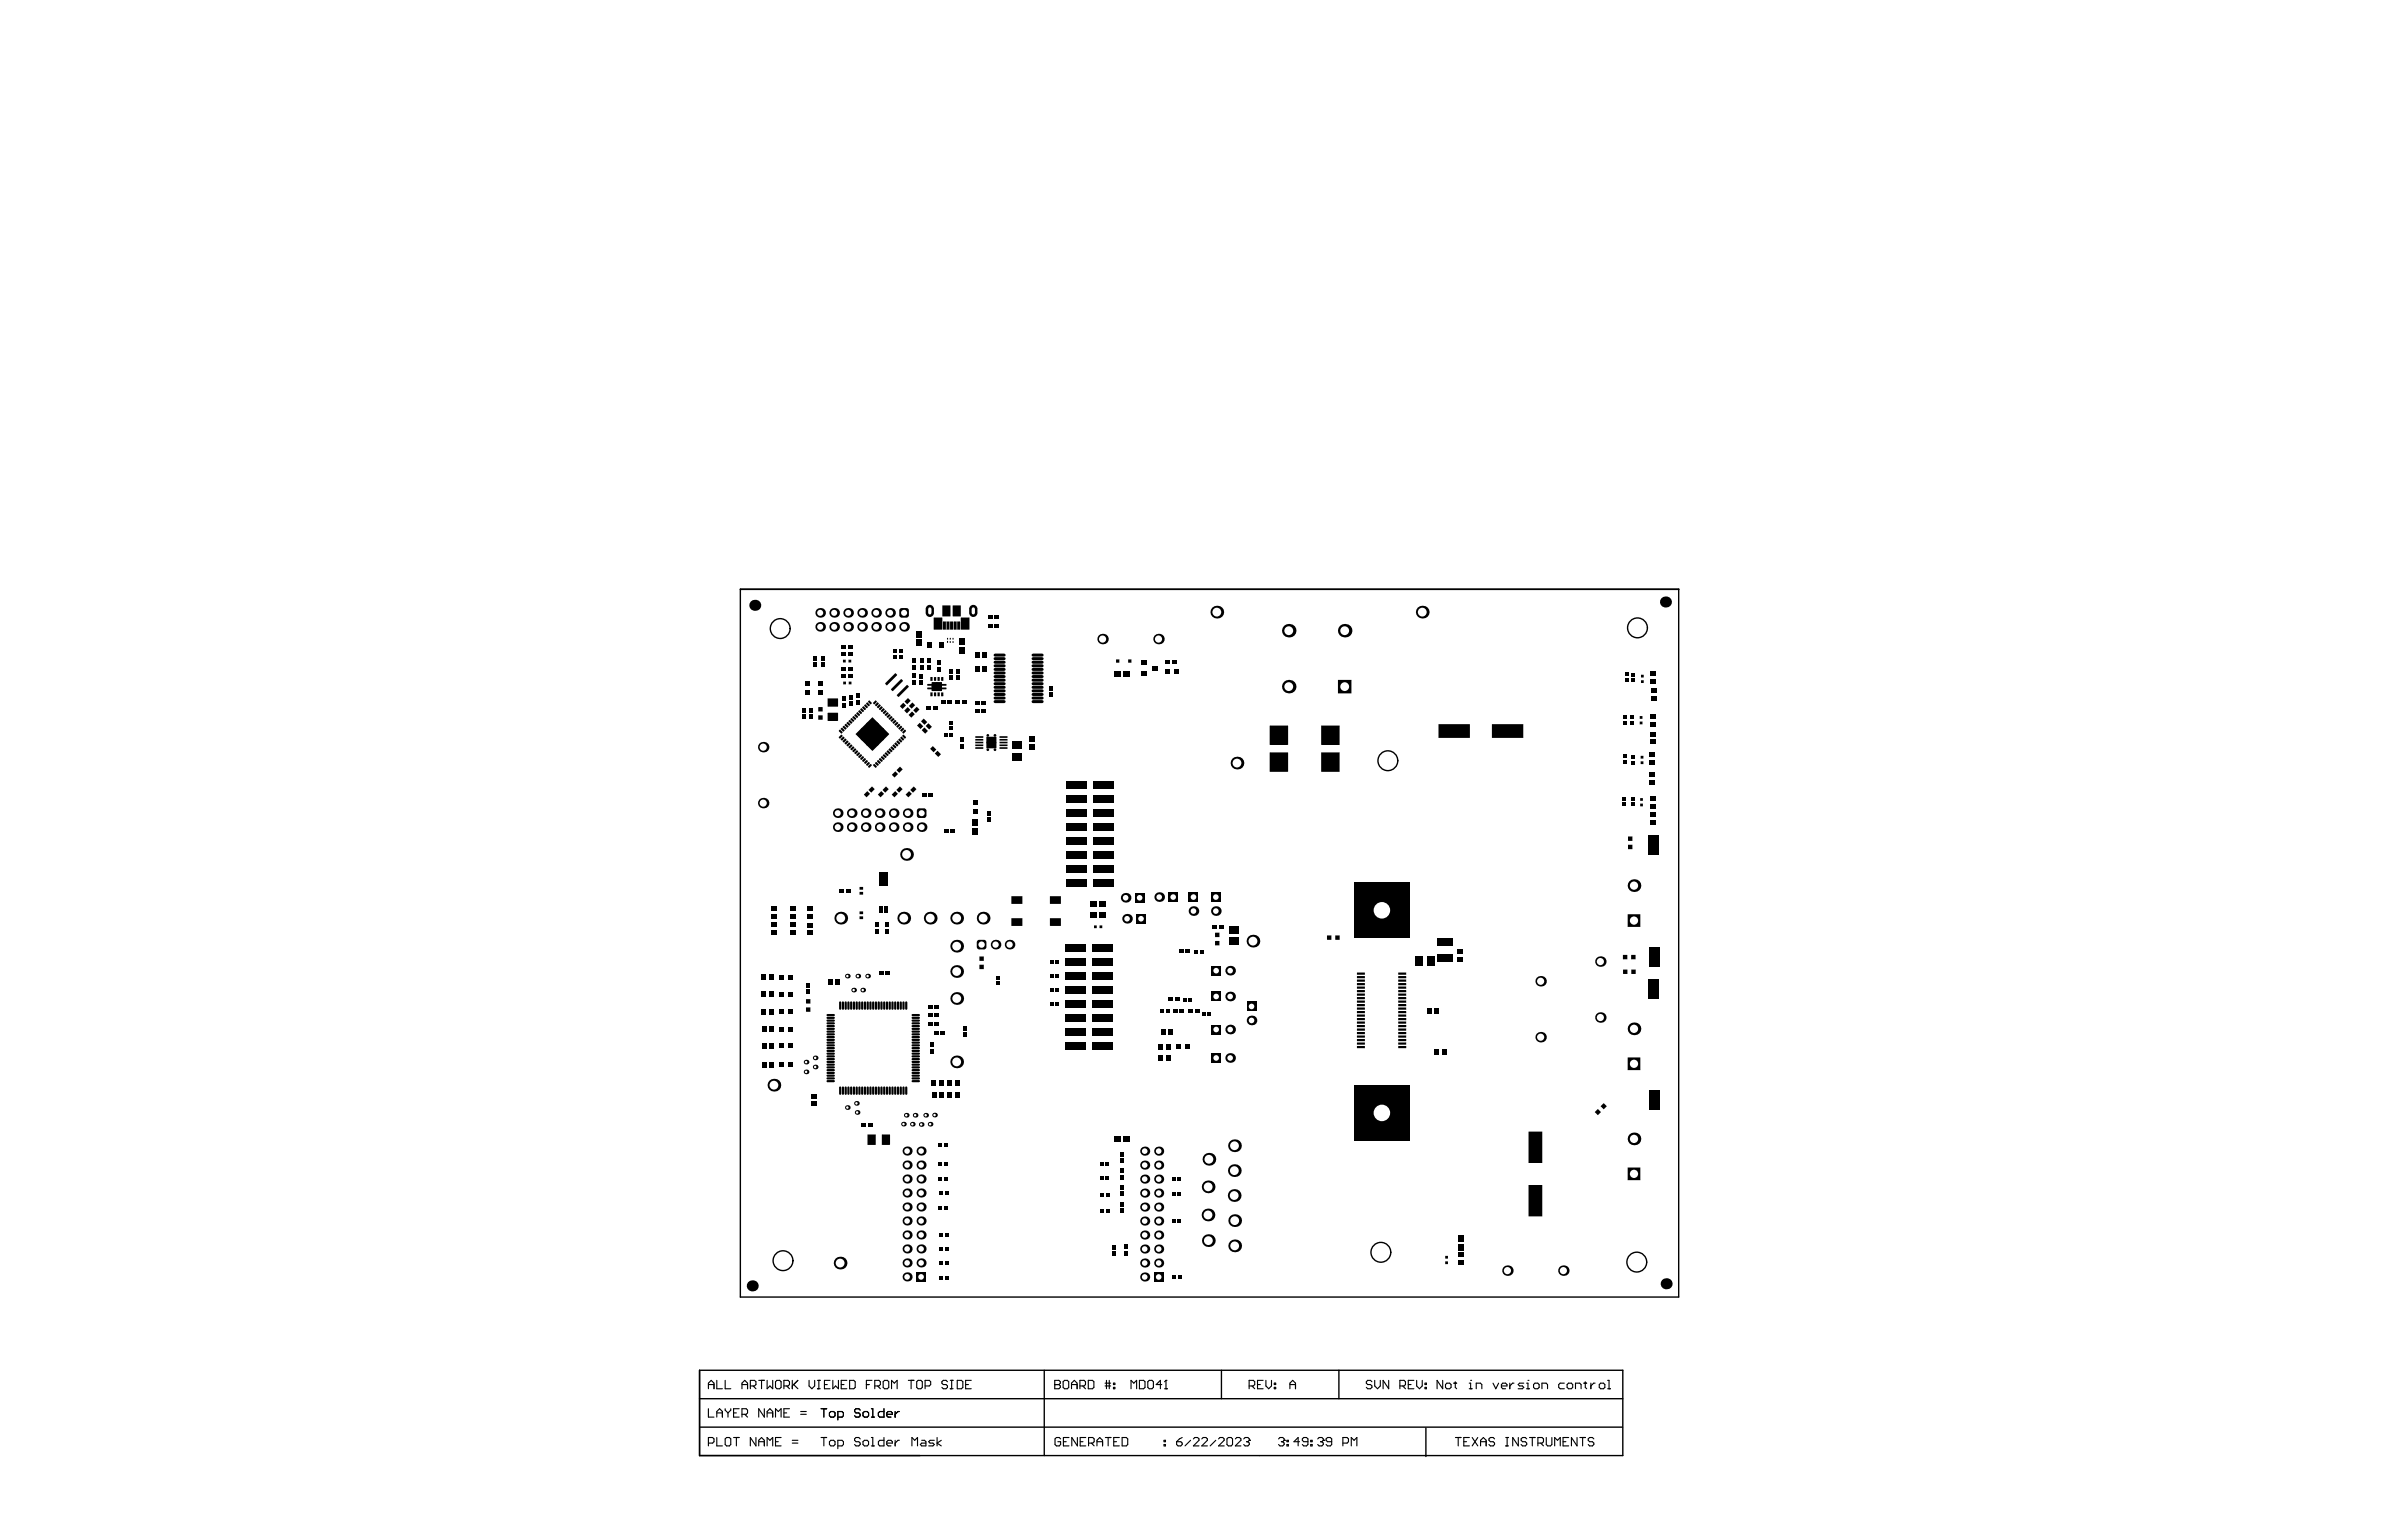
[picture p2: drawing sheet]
<svg xmlns="http://www.w3.org/2000/svg" width="432mm" height="279mm" viewBox="0 0 432 279" stroke-linecap="round" stroke-linejoin="round" font-family="sans-serif">
<g fill="none" stroke="#000" stroke-width=".25">
<path d="M134.2 106.9h170.1M134.2 106.8h170.1v128.4h-170.1zM126.8 258.8h167.3M126.8 253.6h167.4M126.8 248.5h167.4v15.4h-167.4zM189.3 248.5v15.4M221.4 248.5v5.1M242.7 248.5v5.1M258.5 258.9v5.2"/>
<circle cx="141.4" cy="114" r="1.8"/>
<circle cx="296.8" cy="113.8" r="1.8"/>
<circle cx="251.6" cy="137.9" r="1.8"/>
<circle cx="141.9" cy="228.6" r="1.8"/>
<circle cx="250.3" cy="227.1" r="1.8"/>
<circle cx="296.7" cy="228.8" r="1.8"/>
</g>
<g fill="none" stroke="#000" stroke-width=".2">
<path d="M128.4 251.8v-1l.5-.5 .5 .5v1M128.4 255.4v1.5h1M128.4 251h1M129.9 250.3v1.5h1.1M129.9 256.9v-1l.5-.5 .6 .5v1M129.9 256.2h1.1M131.5 250.3v1.5h1M131.5 255.4v.3l.5 .5M132 256.2v.7M132.5 255.4v.3l-.5 .5M133 256.2h.5M134 255.4h-1v1.5h1"/>
<path d="M134.5 256.4h.8l.2-.2v-.5l-.2-.3h-.8v1.5M134.5 251.8v-1l.5-.5 .5 .5v1M134.5 251h1M135 256.4l.5 .5M136 251.3h.8l.2-.3v-.5l-.2-.2h-.8v1.5M136.5 251.3l.5 .5M137.5 250.3h1.1M138 250.3v1.5M138.6 255.4v1.5l-1.1-1.5v1.5M139.1 250.3v1.5l.5-.5 .5 .5v-1.5M139.1 256.9v-1l.5-.5 .5 .5v1M139.1 256.2h1"/>
<path d="M140.6 250.5l.2-.2h.5l.3 .2v1.1l-.3 .2h-.5l-.2-.2zM140.6 256.9v-1.5l.5 .5 .5-.5v1.5M142.1 256.2h.5M142.1 251.3h.8l.2-.3v-.5l-.2-.2h-.8v1.5M142.6 251.3l.5 .5M143.1 255.4h-1v1.5h1M143.6 250.3v1.5M143.9 251l.7 .8M144.6 250.3l-1 1M145.1 256.4h1.1M145.1 255.9h1.1M146.7 250.3v1l.5 .5 .5-.5v-1"/>
<path d="M148.2 251.8h.5M148.2 250.3h.5M148.4 250.3v1.5M148.8 255.4h1.1M149.3 255.4v1.5M149.5 251h.5M150.4 256.2l.2-.3h.5l.3 .3v.5l-.3 .2h-.5l-.2-.2zM150.5 250.3h-1v1.5h1M151 250.3v1.5l.5-.5 .5 .5v-1.5M151.9 256.9h.7l.3-.2v-.5l-.3-.3h-.7v1.6M152.5 251h.5M153.5 250.3h-1v1.5h1"/>
<path d="M154 250.3h.8l.2 .2v1.1l-.2 .2h-.8zM155.9 255.7l-.2-.3h-.5l-.3 .3v.2l.3 .3h.5l.2 .2v.3l-.2 .2h-.5l-.3-.2M156.4 256.2l.3-.3h.5l.3 .3v.5l-.3 .2h-.5l-.3-.2zM157.1 251h.5M158 256.9h.5M158 255.4h.2v1.5M158.1 250.3h-1v1.5M158.6 251.3h.7l.3-.3v-.5l-.3-.2h-.7v1.5M159.1 251.3l.5 .5M160.2 255.4v1.5h-.7l-.3-.2v-.5l.3-.3h.7M160.3 250.3h.6l.2 .2v1.1l-.2 .2h-.6l-.2-.2v-1.1zM160.7 256.4h1.1v-.2l-.3-.3h-.5l-.3 .3v.5l.3 .2h.5"/>
<path d="M161.6 251.8v-1.5l.5 .5 .5-.5v1.5M162.3 255.9v1M163 255.9h-.2l-.5 .5M164.7 250.3h1M165.2 250.3v1.5M166.2 250.5l.2-.2h.5l.3 .2v1.1l-.3 .2h-.5l-.2-.2zM167.7 251.3h.8l.2-.3v-.5l-.2-.2h-.8v1.5M171.8 250.5l-.3-.2h-.5l-.3 .2v.3l.3 .2h.5l.3 .3v.3l-.3 .2h-.5l-.3-.2M172.3 251.8h.5M172.3 250.3h.5M172.5 250.3v1.5M173.5 250.3h.8l.2 .2v1.1l-.2 .2h-.8z"/>
<path d="M175 251h.6M176.1 250.3h-1.1v1.5h1.1M191.2 251h.1M191.2 250.3h.8l.2 .2v.3l-.2 .2 .2 .3v.3l-.2 .2h-.8zM191.2 251h.8M192.7 250.5l.3-.2h.5l.2 .2v1.1l-.2 .2h-.5l-.3-.2zM194.2 251h1.1M194.2 251.8v-1l.5-.5 .6 .5v1M195.8 251.3h.7l.3-.3v-.5l-.3-.2h-.7v1.5M196.3 251.3l.5 .5M197.3 250.3h.7l.3 .2v1.1l-.3 .2h-.7zM200.3 251.3h1"/>
<path d="M200.3 250.8h1M200.6 250.3v1.5M201.1 250.3v1.5M201.8 251.6h.3v.2h-.3zM201.8 250.8h.3v.2h-.3zM205 251.8v-1.5l.5 .5 .5-.5v1.5M206.5 250.3h.8l.3 .2v1.1l-.3 .2h-.8zM208.1 250.5l.2-.2h.5l.3 .2v1.1l-.3 .2h-.5l-.2-.2zM210.6 251h-1l.8-.7v1.5M211.1 251.8h.5M211.4 250.3h.1M211.4 250.3v1.5"/>
<path d="M211.4 250.3l-.3 .2M226.4 251.3h.8l.3-.3v-.5l-.3-.2h-.8v1.5M226.9 251.3l.6 .5M228 251h.5M229 250.3h-1v1.5h1M229.5 250.3v1l.5 .5 .5-.5v-1M231 251.6h.3v.2h-.3zM231 250.8h.3v.2h-.3zM233.8 251h1M233.8 251.8v-1l.5-.5 .5 .5v1M248.7 250.5l-.3-.2h-.5l-.2 .2v.3l.2 .2h.5l.3 .3v.3l-.3 .2h-.5l-.2-.2M249.2 250.3v1l.5 .5 .5-.5v-1"/>
<path d="M251.7 250.3v1.5l-1-1.5v1.5M253.8 251.3h.7l.3-.3v-.5l-.3-.2h-.7v1.5M254.3 251.3l.5 .5M255.3 251h.5M256.3 250.3h-1v1.5h1M256.8 250.3v1l.5 .5 .5-.5v-1M258.3 251.6h.3v.2h-.3zM258.3 250.8h.3v.2h-.3zM261.5 250.3v1.5l-1-1.5v1.5M262.3 250.8h.5l.2 .2v.6l-.2 .2h-.5l-.3-.2v-.6zM263.6 250.8h.5M263.8 250.5v1.1l.3 .2"/>
<path d="M266.3 251.8h.5M266.3 250.8h.3v1M266.6 250.3h.1M267.6 251.8v-1h.8l.2 .2v.8M270.6 250.8l.6 1 .5-1M272.2 251.3h1v-.3l-.3-.2h-.5l-.2 .2v.6l.2 .2h.5M273.7 250.8v1M274.4 250.8h-.2l-.5 .5M276.2 250.8h-.7l-.3 .2 .3 .3h.5l.2 .3-.2 .2h-.8M276.7 251.8h.5M276.7 250.8h.3v1M277 250.3h.1"/>
<path d="M278.3 250.8h.5l.2 .2v.6l-.2 .2h-.5l-.3-.2v-.6zM279.5 251.8v-1h.8l.2 .2v.8M283.6 250.8h-.8l-.2 .2v.6l.2 .2h.8M284.3 250.8h.5l.3 .2v.6l-.3 .2h-.5l-.2-.2v-.6zM285.6 251.8v-1h.8l.2 .2v.8M287.1 250.8h.5M287.4 250.5v1.1l.2 .2M288.4 250.8v1M289.1 250.8h-.2l-.5 .5M290.2 250.8h.5l.2 .2v.6l-.2 .2h-.5l-.3-.2v-.6zM291.4 251.8h.5M291.4 250.3h.3v1.5"/>
<path d="M128.4 261.7h.8l.2-.3v-.5l-.2-.3h-.8v1.6M129.9 260.6v1.6h1.1M131.7 260.6h.5l.3 .3v1l-.3 .3h-.5l-.2-.3v-1zM133 260.6h1M133.5 260.6v1.6M137 260.6v1.6l-1-1.6v1.6M137.5 261.4h1.1M137.5 262.2v-1l.5-.6 .6 .6v1M139.1 262.2v-1.6l.5 .6 .5-.6v1.6M140.6 261.4h.5M141.6 260.6h-1v1.6h1M143.6 261.7h1"/>
<path d="M143.6 261.2h1M148.8 260.6h1.1M149.3 260.6v1.6M150.6 261.2h.5l.3 .2v.5l-.3 .3h-.5l-.2-.3v-.5zM151.9 262.2h.7l.3-.3v-.5l-.3-.2h-.7v1.5M155.9 260.9l-.2-.3h-.5l-.3 .3v.3l.3 .2h.5l.2 .3v.2l-.2 .3h-.5l-.3-.3M156.7 261.2h.5l.3 .2v.5l-.3 .3h-.5l-.3-.3v-.5zM158 260.6h.2v1.6M158 262.2h.5M160.2 260.6v1.6h-.7l-.3-.3v-.5l.3-.2h.7M160.7 261.7h1.1v-.3l-.3-.2h-.5l-.3 .2v.5l.3 .3h.5M162.3 261.2v1"/>
<path d="M163 261.2h-.2l-.5 .5M165.3 262.2v-1.6l.5 .6 .5-.6v1.6M167.1 261.2h.5l.2 .2v.8h-.7l-.3-.3 .3-.2h.7M169.4 261.2h-.8l-.2 .2 .2 .3h.5l.3 .2-.3 .3h-.7M169.9 260.6v1.6M170.6 261.2l-.7 .5 .7 .5M192.3 260.9l-.3-.3h-.5l-.2 .3v1l.2 .3h.5l.3-.3v-.5h-.5M192.8 261.4h.5M193.8 260.6h-1v1.6h1M195.3 260.6v1.6l-1-1.6v1.6M195.8 261.4h.5M196.8 260.6h-1v1.6h1"/>
<path d="M197.3 261.7h.8l.2-.3v-.5l-.2-.3h-.8v1.6M197.8 261.7l.5 .5M198.9 261.4h1M198.9 262.2v-1l.5-.6 .5 .6v1M200.4 260.6h1M200.9 260.6v1.6M201.9 261.4h.5M202.9 260.6h-1v1.6h1M203.4 260.6h.8l.2 .3v1l-.2 .3h-.8zM211 261.9h.3v.3h-.3zM211 261.2h.3v.2h-.3zM213.3 261.4h.8l.2 .3v.2l-.2 .3h-.6l-.2-.3z"/>
<path d="M214.3 260.6l-.5 .3-.5 .5M215.8 261.2l-1 1M216.3 260.9l.3-.3h.5l.2 .3v.3l-1 1h1M217.9 260.9l.2-.3h.5l.3 .3v.3l-1 1h1M220.4 261.2l-1 1M220.9 260.9l.2-.3h.6l.2 .3v.3l-1 1h1M222.7 260.6h.5l.2 .3v1l-.2 .3h-.5l-.3-.3v-1zM223.9 260.9l.3-.3h.5l.3 .3v.3l-1.1 1h1.1M225.5 260.9l.2-.3h.5l.3 .3v.3M226 261.4h.2M226.2 261.4l.3 .3v.2l-.3 .3h-.5l-.2-.3M226.5 261.2h.1"/>
<path d="M226.5 261.2l-.3 .2M231.8 260.9l.2-.3h.5l.3 .3v.3M232.3 261.4h.2M232.5 261.4l.3 .3v.2l-.3 .3h-.5l-.2-.3M232.8 261.2h.1M232.8 261.2l-.3 .2M233.3 261.9h.2v.3h-.2zM233.3 261.2h.2v.2h-.2zM235.6 261.4h-1l.7-.8v1.6M237.1 261.4h-.8l-.2-.2v-.3l.2-.3h.5l.3 .3v1l-.3 .3h-.5l-.2-.3M237.6 261.9h.3v.3h-.3zM237.6 261.2h.3v.2h-.3z"/>
<path d="M238.9 260.9l.2-.3h.5l.3 .3v.3M239.4 261.4h.2M239.6 261.4l.3 .3v.2l-.3 .3h-.5l-.2-.3M239.9 261.2h.1M239.9 261.2l-.3 .2M241.4 261.4h-.8l-.2-.2v-.3l.2-.3h.6l.2 .3v1l-.2 .3h-.6l-.2-.3M243.4 261.7h.8l.2-.3v-.5l-.2-.3h-.8v1.6M245 262.2v-1.6l.5 .6 .5-.6v1.6M263.8 260.6h1M264.3 260.6v1.6M265.4 261.4h.5M266.4 260.6h-1v1.6h1"/>
<path d="M266.9 260.6l1 1.6M267.9 260.6l-1 1.6M268.4 261.4h1M268.4 262.2v-1l.5-.6 .5 .6v1M270.9 260.9l-.2-.3h-.5l-.3 .3v.3l.3 .2h.5l.2 .3v.2l-.2 .3h-.5l-.3-.3M273 260.6h.5M273 262.2h.5M273.2 260.6v1.6M275.2 260.6v1.6l-1-1.6v1.6M276.8 260.9l-.3-.3h-.5l-.3 .3v.3l.3 .2h.5l.3 .3v.2l-.3 .3h-.5l-.3-.3M277.3 260.6h1M277.8 260.6v1.6"/>
<path d="M278.8 261.7h.7l.3-.3v-.5l-.3-.3h-.7v1.6M279.3 261.7l.5 .5M280.3 260.6v1.3l.3 .3h.5l.2-.3v-1.3M281.8 262.2v-1.6l.5 .6 .5-.6v1.6M283.3 261.4h.6M284.4 260.6h-1.1v1.6h1.1M285.9 260.6v1.6l-1-1.6v1.6M286.4 260.6h1M286.9 260.6v1.6M288.9 260.9l-.2-.3h-.5l-.3 .3v.3l.3 .2h.5l.2 .3v.2l-.2 .3h-.5l-.3-.3"/>
</g>
<g fill="#000">
<path d="M168.1 124h.8l.1-.3h1.7l.1 .3 .8 .1-.1 .2h-.7v.4h.7l.1 .2-.8 .1-.1 .3h-1.7l-.1-.3-.8-.1 .1-.2h.7v-.4h-.7zM178.8 133.6h1.8v2.1h-1.8z"/>
<circle cx="199.9" cy="115.9" r=".95"/>
<circle cx="156.3" cy="132.3" r=".3"/>
<circle cx="156.3" cy="133.9" r=".3"/>
<circle cx="157.2" cy="133.1" r=".3"/>
<circle cx="157.3" cy="131.3" r=".3"/>
<circle cx="157.3" cy="134.9" r=".3"/>
<circle cx="158.1" cy="132.1" r=".3"/>
<circle cx="158.1" cy="134.1" r=".3"/>
<circle cx="159" cy="131.3" r=".3"/>
<circle cx="159" cy="134.9" r=".3"/>
<circle cx="159.1" cy="133.1" r=".3"/>
<circle cx="160" cy="132.3" r=".3"/>
<circle cx="160" cy="133.9" r=".3"/>
<circle cx="169.2" cy="124.5" r=".3"/>
<circle cx="169.8" cy="125" r=".3"/>
<circle cx="169.8" cy="124" r=".3"/>
<circle cx="170.5" cy="124.5" r=".3"/>
<circle cx="179.1" cy="135.9" r=".25"/>
<circle cx="179.1" cy="133.3" r=".25"/>
<circle cx="179.1" cy="134.6" r=".25"/>
<circle cx="180.4" cy="135.9" r=".25"/>
<circle cx="180.4" cy="133.3" r=".25"/>
<circle cx="180.4" cy="134.6" r=".25"/>
<circle cx="250.5" cy="165.1" r="2.61"/>
<circle cx="250.5" cy="201.8" r="2.61"/>
</g>
<circle cx="199.9" cy="115.9" r=".65" fill="#fff"/>
<circle cx="151.2" cy="113.7" r=".87" fill="#000"/>
<circle cx="151.2" cy="113.7" r=".55" fill="#fff"/>
<circle cx="153.8" cy="113.7" r=".87" fill="#000"/>
<circle cx="153.7" cy="113.7" r=".55" fill="#fff"/>
<circle cx="156.3" cy="113.7" r=".87" fill="#000"/>
<circle cx="156.3" cy="113.7" r=".55" fill="#fff"/>
<circle cx="158.8" cy="113.7" r=".87" fill="#000"/>
<circle cx="158.8" cy="113.7" r=".55" fill="#fff"/>
<circle cx="161.4" cy="113.7" r=".87" fill="#000"/>
<circle cx="161.4" cy="113.7" r=".55" fill="#fff"/>
<circle cx="163.9" cy="113.7" r=".87" fill="#000"/>
<circle cx="163.9" cy="113.7" r=".55" fill="#fff"/>
<circle cx="210" cy="115.9" r=".95" fill="#000"/>
<circle cx="210" cy="115.9" r=".65" fill="#fff"/>
<circle cx="224.2" cy="138.4" r="1.15" fill="#000"/>
<circle cx="224.2" cy="138.4" r=".8" fill="#fff"/>
<circle cx="243.8" cy="114.4" r="1.22" fill="#000"/>
<circle cx="243.8" cy="114.4" r=".8" fill="#fff"/>
<path d="M242.5 123.3h2.4l.1 2.4h-2.4z" fill-rule="evenodd" fill="#000"/>
<circle cx="243.8" cy="124.5" r=".8" fill="#fff"/>
<circle cx="233.6" cy="114.4" r="1.22" fill="#000"/>
<circle cx="233.6" cy="114.4" r=".8" fill="#fff"/>
<circle cx="233.6" cy="124.5" r="1.22" fill="#000"/>
<circle cx="233.6" cy="124.5" r=".8" fill="#fff"/>
<path d="M168.6 109.7l.7 .7v.7l-.7 .8-.8-.8v-.7z" fill-rule="evenodd" fill="#000"/>
<g fill="#000">
<path d="M168.6 111.1h.7a.75 .75 0 0 1-.7 .8zM168.6 109.7a.75 .75 0 0 1 .7 .7h-.7zM168 109.9l.6-.2v.7h-.8zM167.8 111.1h.8v.8a.75 .75 0 0 1-.8-.8z"/>
<circle cx="207.5" cy="226.5" r=".82"/>
</g>
<path d="M168.6 110.4v.7" fill="none" stroke="#fff" stroke-width=".6"/>
<circle cx="207.5" cy="226.5" r=".51" fill="#fff"/>
<circle cx="207.5" cy="229" r=".82" fill="#000"/>
<circle cx="207.5" cy="229" r=".51" fill="#fff"/>
<circle cx="210" cy="216.3" r=".82" fill="#000"/>
<circle cx="210" cy="216.3" r=".51" fill="#fff"/>
<circle cx="210" cy="218.9" r=".82" fill="#000"/>
<circle cx="210" cy="218.9" r=".51" fill="#fff"/>
<circle cx="210" cy="221.4" r=".82" fill="#000"/>
<circle cx="210" cy="221.4" r=".51" fill="#fff"/>
<circle cx="210" cy="223.9" r=".82" fill="#000"/>
<circle cx="210" cy="223.9" r=".51" fill="#fff"/>
<circle cx="210" cy="226.5" r=".82" fill="#000"/>
<circle cx="210" cy="226.5" r=".51" fill="#fff"/>
<circle cx="210" cy="229" r=".82" fill="#000"/>
<circle cx="210" cy="229" r=".51" fill="#fff"/>
<path d="M245.4 160h10.2v10.1h-10.2z" fill-rule="evenodd" fill="#000"/>
<circle cx="250.5" cy="165.1" r="1.5" fill="#fff"/>
<circle cx="227.1" cy="170.6" r="1.15" fill="#000"/>
<circle cx="227.1" cy="170.6" r=".8" fill="#fff"/>
<path d="M295.1 191.8l2.2-.1 .1 2.3h-2.3z" fill-rule="evenodd" fill="#000"/>
<circle cx="296.2" cy="192.9" r=".75" fill="#fff"/>
<path d="M295.1 165.8h2.3l-.1 2.3-2.2-.1z" fill-rule="evenodd" fill="#000"/>
<circle cx="296.2" cy="166.9" r=".75" fill="#fff"/>
<circle cx="279.3" cy="177.9" r=".95" fill="#000"/>
<circle cx="279.3" cy="177.9" r=".65" fill="#fff"/>
<circle cx="279.3" cy="188.1" r=".95" fill="#000"/>
<circle cx="279.3" cy="188.1" r=".65" fill="#fff"/>
<circle cx="296.2" cy="186.5" r="1.15" fill="#000"/>
<circle cx="296.2" cy="186.5" r=".75" fill="#fff"/>
<circle cx="290.1" cy="174.4" r=".95" fill="#000"/>
<circle cx="290.1" cy="174.4" r=".65" fill="#fff"/>
<circle cx="290.1" cy="184.5" r=".95" fill="#000"/>
<circle cx="290.1" cy="184.5" r=".65" fill="#fff"/>
<circle cx="219" cy="224.9" r="1.15" fill="#000"/>
<circle cx="219" cy="224.9" r=".8" fill="#fff"/>
<circle cx="223.8" cy="221.3" r="1.15" fill="#000"/>
<circle cx="223.8" cy="221.3" r=".8" fill="#fff"/>
<circle cx="223.7" cy="216.8" r="1.15" fill="#000"/>
<circle cx="223.7" cy="216.8" r=".8" fill="#fff"/>
<circle cx="219" cy="220.3" r="1.15" fill="#000"/>
<circle cx="219" cy="220.3" r=".8" fill="#fff"/>
<circle cx="273.3" cy="230.4" r=".95" fill="#000"/>
<circle cx="273.3" cy="230.4" r=".65" fill="#fff"/>
<circle cx="283.4" cy="230.4" r=".95" fill="#000"/>
<circle cx="283.4" cy="230.4" r=".65" fill="#fff"/>
<circle cx="223.8" cy="225.9" r="1.15" fill="#000"/>
<circle cx="223.8" cy="225.9" r=".8" fill="#fff"/>
<circle cx="207.5" cy="218.9" r=".82" fill="#000"/>
<circle cx="207.5" cy="218.9" r=".51" fill="#fff"/>
<circle cx="207.5" cy="221.4" r=".82" fill="#000"/>
<circle cx="207.5" cy="221.4" r=".51" fill="#fff"/>
<circle cx="207.5" cy="223.9" r=".82" fill="#000"/>
<circle cx="207.5" cy="223.9" r=".51" fill="#fff"/>
<path d="M176.4 109.7l.8 .7v.7l-.8 .8-.7-.8v-.7z" fill-rule="evenodd" fill="#000"/>
<g fill="#000">
<path d="M176.4 111.1h.8a.75 .75 0 0 1-.8 .8zM176.4 109.7a.75 .75 0 0 1 .8 .7h-.8zM175.9 109.9l.5-.2v.7h-.7zM175.7 111.1h.7v.8a.75 .75 0 0 1-.7-.8z"/>
<circle cx="296.2" cy="160.6" r="1.15"/>
</g>
<path d="M176.4 110.4v.7" fill="none" stroke="#fff" stroke-width=".6"/>
<circle cx="296.2" cy="160.6" r=".75" fill="#fff"/>
<path d="M295.1 211.7h2.2l.1 2.2-2.3 .1z" fill-rule="evenodd" fill="#000"/>
<circle cx="296.2" cy="212.8" r=".75" fill="#fff"/>
<circle cx="296.2" cy="206.5" r="1.15" fill="#000"/>
<circle cx="296.2" cy="206.5" r=".75" fill="#fff"/>
<path d="M245.4 196.7h10.2v10.2h-10.2z" fill-rule="evenodd" fill="#000"/>
<circle cx="250.5" cy="201.8" r="1.5" fill="#fff"/>
<circle cx="220.6" cy="111" r="1.15" fill="#000"/>
<circle cx="220.6" cy="111" r=".8" fill="#fff"/>
<circle cx="257.8" cy="111" r="1.15" fill="#000"/>
<circle cx="257.8" cy="111" r=".8" fill="#fff"/>
<circle cx="207.5" cy="216.3" r=".82" fill="#000"/>
<circle cx="207.5" cy="216.3" r=".51" fill="#fff"/>
<path d="M209.2 230.7h1.7v1.7h-1.7z" fill-rule="evenodd" fill="#000"/>
<circle cx="210" cy="231.5" r=".51" fill="#fff"/>
<circle cx="207.5" cy="231.5" r=".82" fill="#000"/>
<circle cx="207.5" cy="231.5" r=".51" fill="#fff"/>
<circle cx="148.7" cy="113.7" r=".87" fill="#000"/>
<circle cx="148.7" cy="113.7" r=".55" fill="#fff"/>
<circle cx="148.7" cy="111.1" r=".87" fill="#000"/>
<circle cx="148.7" cy="111.1" r=".55" fill="#fff"/>
<circle cx="151.2" cy="111.1" r=".87" fill="#000"/>
<circle cx="151.2" cy="111.1" r=".55" fill="#fff"/>
<circle cx="153.8" cy="111.1" r=".87" fill="#000"/>
<circle cx="153.7" cy="111.1" r=".55" fill="#fff"/>
<circle cx="156.3" cy="111.1" r=".87" fill="#000"/>
<circle cx="156.3" cy="111.1" r=".55" fill="#fff"/>
<circle cx="158.8" cy="111.1" r=".87" fill="#000"/>
<circle cx="158.8" cy="111.1" r=".55" fill="#fff"/>
<circle cx="161.4" cy="111.1" r=".87" fill="#000"/>
<circle cx="161.4" cy="111.1" r=".55" fill="#fff"/>
<path d="M163.5 110.2h.8l.5 .5v.8l-.5 .5h-.8l-.5-.5v-.8z" fill-rule="evenodd" fill="#000"/>
<path d="M163.2 110.3l.3-.1v.5h-.5zM163 111.5h.5v.5l-.3-.1zM164.3 111.5h.5l-.3 .4-.2 .1zM164.3 110.2l.2 .1 .3 .4h-.5z" fill="#000"/>
<circle cx="163.9" cy="111.1" r=".55" fill="#fff"/>
<circle cx="138.4" cy="135.5" r=".95" fill="#000"/>
<circle cx="138.4" cy="135.5" r=".65" fill="#fff"/>
<path d="M166.7 146.6h.8l.4 .4v.9l-.4 .4h-.8l-.5-.4v-.9z" fill-rule="evenodd" fill="#000"/>
<path d="M166.4 146.6h.3v.4h-.5zM166.2 147.9h.5v.4l-.4-.2zM167.5 147.9h.4l-.2 .4h-.2zM167.5 146.6h.2l.2 .4h-.4z" fill="#000"/>
<circle cx="167.1" cy="147.4" r=".55" fill="#fff"/>
<circle cx="164.5" cy="147.4" r=".87" fill="#000"/>
<circle cx="164.5" cy="147.4" r=".55" fill="#fff"/>
<circle cx="162" cy="147.4" r=".87" fill="#000"/>
<circle cx="162" cy="147.4" r=".55" fill="#fff"/>
<circle cx="159.5" cy="147.4" r=".87" fill="#000"/>
<circle cx="159.5" cy="147.4" r=".55" fill="#fff"/>
<circle cx="156.9" cy="147.4" r=".87" fill="#000"/>
<circle cx="156.9" cy="147.4" r=".55" fill="#fff"/>
<circle cx="154.4" cy="147.4" r=".87" fill="#000"/>
<circle cx="154.4" cy="147.4" r=".55" fill="#fff"/>
<circle cx="151.9" cy="147.4" r=".87" fill="#000"/>
<circle cx="151.9" cy="147.4" r=".55" fill="#fff"/>
<circle cx="138.4" cy="145.6" r=".95" fill="#000"/>
<circle cx="138.4" cy="145.6" r=".65" fill="#fff"/>
<circle cx="164.3" cy="154.9" r="1.15" fill="#000"/>
<circle cx="164.3" cy="154.9" r=".8" fill="#fff"/>
<circle cx="167.1" cy="150" r=".87" fill="#000"/>
<circle cx="167.1" cy="150" r=".55" fill="#fff"/>
<circle cx="164.5" cy="150" r=".87" fill="#000"/>
<circle cx="164.5" cy="150" r=".55" fill="#fff"/>
<circle cx="162" cy="150" r=".87" fill="#000"/>
<circle cx="162" cy="150" r=".55" fill="#fff"/>
<circle cx="159.5" cy="150" r=".87" fill="#000"/>
<circle cx="159.5" cy="150" r=".55" fill="#fff"/>
<circle cx="156.9" cy="150" r=".87" fill="#000"/>
<circle cx="156.9" cy="150" r=".55" fill="#fff"/>
<circle cx="154.4" cy="150" r=".87" fill="#000"/>
<circle cx="154.4" cy="150" r=".55" fill="#fff"/>
<circle cx="151.9" cy="150" r=".87" fill="#000"/>
<circle cx="151.9" cy="150" r=".55" fill="#fff"/>
<circle cx="173.4" cy="166.5" r="1.15" fill="#000"/>
<circle cx="173.4" cy="166.5" r=".8" fill="#fff"/>
<circle cx="173.4" cy="176.2" r="1.15" fill="#000"/>
<circle cx="173.4" cy="176.2" r=".8" fill="#fff"/>
<circle cx="173.4" cy="192.5" r="1.15" fill="#000"/>
<circle cx="173.4" cy="192.5" r=".8" fill="#fff"/>
<circle cx="173.4" cy="181" r="1.15" fill="#000"/>
<circle cx="173.4" cy="181" r=".8" fill="#fff"/>
<circle cx="178.2" cy="166.5" r="1.15" fill="#000"/>
<circle cx="178.2" cy="166.5" r=".8" fill="#fff"/>
<circle cx="173.4" cy="171.6" r="1.15" fill="#000"/>
<circle cx="173.4" cy="171.6" r=".8" fill="#fff"/>
<path d="M177.5 170.4h.9l.4 .5v.8l-.4 .5h-.9l-.4-.5v-.8z" fill-rule="evenodd" fill="#000"/>
<path d="M177.3 170.5l.2-.1v.5h-.4zM177.1 171.7h.4v.5l-.2-.1zM178.4 170.4l.2 .1 .2 .4h-.4zM178.4 171.7h.4l-.2 .4-.2 .1z" fill="#000"/>
<circle cx="177.9" cy="171.3" r=".57" fill="#fff"/>
<circle cx="180.5" cy="171.3" r=".87" fill="#000"/>
<circle cx="180.5" cy="171.3" r=".57" fill="#fff"/>
<circle cx="183" cy="171.3" r=".87" fill="#000"/>
<circle cx="183" cy="171.3" r=".57" fill="#fff"/>
<circle cx="207.5" cy="208.7" r=".82" fill="#000"/>
<circle cx="207.5" cy="208.7" r=".51" fill="#fff"/>
<circle cx="207.5" cy="211.3" r=".82" fill="#000"/>
<circle cx="207.5" cy="211.3" r=".51" fill="#fff"/>
<circle cx="207.5" cy="213.8" r=".82" fill="#000"/>
<circle cx="207.5" cy="213.8" r=".51" fill="#fff"/>
<circle cx="210" cy="208.7" r=".82" fill="#000"/>
<circle cx="210" cy="208.7" r=".51" fill="#fff"/>
<circle cx="210" cy="211.3" r=".82" fill="#000"/>
<circle cx="210" cy="211.3" r=".51" fill="#fff"/>
<circle cx="210" cy="213.8" r=".82" fill="#000"/>
<circle cx="210" cy="213.8" r=".51" fill="#fff"/>
<circle cx="223" cy="191.8" r=".87" fill="#000"/>
<circle cx="223" cy="191.8" r=".51" fill="#fff"/>
<path d="M219.6 191h1.7v1.7h-1.7z" fill-rule="evenodd" fill="#000"/>
<circle cx="220.5" cy="191.8" r=".51" fill="#fff"/>
<circle cx="223" cy="186.7" r=".87" fill="#000"/>
<circle cx="223" cy="186.7" r=".51" fill="#fff"/>
<path d="M219.6 185.8h1.7v1.7h-1.7z" fill-rule="evenodd" fill="#000"/>
<circle cx="220.5" cy="186.7" r=".51" fill="#fff"/>
<path d="M226 181.6h1.7v1.8h-1.7z" fill-rule="evenodd" fill="#000"/>
<circle cx="226.9" cy="182.5" r=".51" fill="#fff"/>
<circle cx="226.9" cy="185" r=".87" fill="#000"/>
<circle cx="226.9" cy="185" r=".51" fill="#fff"/>
<path d="M219.6 179.8h1.7v1.8h-1.7z" fill-rule="evenodd" fill="#000"/>
<circle cx="220.5" cy="180.7" r=".51" fill="#fff"/>
<circle cx="223" cy="180.7" r=".87" fill="#000"/>
<circle cx="223" cy="180.7" r=".51" fill="#fff"/>
<circle cx="204.1" cy="162.8" r=".87" fill="#000"/>
<circle cx="204.1" cy="162.8" r=".51" fill="#fff"/>
<path d="M205.7 161.9h1.8v1.8h-1.8z" fill-rule="evenodd" fill="#000"/>
<circle cx="206.6" cy="162.8" r=".51" fill="#fff"/>
<path d="M206 165.7h1.7v1.8h-1.7z" fill-rule="evenodd" fill="#000"/>
<circle cx="206.8" cy="166.6" r=".51" fill="#fff"/>
<circle cx="204.3" cy="166.6" r=".87" fill="#000"/>
<circle cx="204.3" cy="166.6" r=".51" fill="#fff"/>
<path d="M211.8 161.8h1.7v1.7h-1.7z" fill-rule="evenodd" fill="#000"/>
<circle cx="212.7" cy="162.7" r=".51" fill="#fff"/>
<circle cx="210.1" cy="162.7" r=".87" fill="#000"/>
<circle cx="210.1" cy="162.7" r=".51" fill="#fff"/>
<path d="M215.5 161.8h1.7v1.7h-1.7z" fill-rule="evenodd" fill="#000"/>
<circle cx="216.3" cy="162.7" r=".51" fill="#fff"/>
<circle cx="216.3" cy="165.2" r=".87" fill="#000"/>
<circle cx="216.3" cy="165.2" r=".51" fill="#fff"/>
<path d="M219.5 161.8h1.8v1.7h-1.8z" fill-rule="evenodd" fill="#000"/>
<circle cx="220.4" cy="162.7" r=".51" fill="#fff"/>
<circle cx="220.4" cy="165.2" r=".87" fill="#000"/>
<circle cx="220.4" cy="165.2" r=".51" fill="#fff"/>
<circle cx="223" cy="176" r=".87" fill="#000"/>
<circle cx="223" cy="176" r=".51" fill="#fff"/>
<path d="M219.6 175.1h1.7v1.8h-1.7z" fill-rule="evenodd" fill="#000"/>
<circle cx="220.5" cy="176" r=".51" fill="#fff"/>
<circle cx="223.8" cy="212.3" r="1.15" fill="#000"/>
<circle cx="223.8" cy="212.3" r=".8" fill="#fff"/>
<circle cx="219" cy="215.2" r="1.15" fill="#000"/>
<circle cx="219" cy="215.2" r=".8" fill="#fff"/>
<circle cx="219.1" cy="210.2" r="1.15" fill="#000"/>
<circle cx="219.1" cy="210.2" r=".8" fill="#fff"/>
<circle cx="223.8" cy="207.7" r="1.15" fill="#000"/>
<circle cx="223.8" cy="207.7" r=".8" fill="#fff"/>
<circle cx="164.4" cy="218.8" r=".82" fill="#000"/>
<circle cx="164.4" cy="218.8" r=".51" fill="#fff"/>
<circle cx="164.4" cy="221.4" r=".82" fill="#000"/>
<circle cx="164.4" cy="221.4" r=".51" fill="#fff"/>
<circle cx="164.4" cy="223.9" r=".82" fill="#000"/>
<circle cx="164.4" cy="223.9" r=".51" fill="#fff"/>
<circle cx="164.4" cy="226.5" r=".82" fill="#000"/>
<circle cx="164.4" cy="226.5" r=".51" fill="#fff"/>
<circle cx="164.4" cy="229" r=".82" fill="#000"/>
<circle cx="164.4" cy="229" r=".51" fill="#fff"/>
<circle cx="152.3" cy="229" r="1.15" fill="#000"/>
<circle cx="152.3" cy="229" r=".8" fill="#fff"/>
<path d="M166.1 230.7h1.7v1.6h-1.7z" fill-rule="evenodd" fill="#000"/>
<circle cx="167" cy="231.5" r=".51" fill="#fff"/>
<circle cx="164.4" cy="231.5" r=".82" fill="#000"/>
<circle cx="164.4" cy="231.5" r=".51" fill="#fff"/>
<circle cx="146.1" cy="194.4" r=".42" fill="#000"/>
<circle cx="146.1" cy="194.4" r=".22" fill="#fff"/>
<circle cx="153.6" cy="200.8" r=".42" fill="#000"/>
<circle cx="153.6" cy="200.8" r=".22" fill="#fff"/>
<circle cx="155.4" cy="201.7" r=".42" fill="#000"/>
<circle cx="155.4" cy="201.7" r=".22" fill="#fff"/>
<circle cx="155.3" cy="200.1" r=".42" fill="#000"/>
<circle cx="155.3" cy="200.1" r=".22" fill="#fff"/>
<circle cx="146.1" cy="192.6" r=".42" fill="#000"/>
<circle cx="146.1" cy="192.6" r=".22" fill="#fff"/>
<circle cx="147.8" cy="193.5" r=".42" fill="#000"/>
<circle cx="147.8" cy="193.5" r=".22" fill="#fff"/>
<circle cx="140.3" cy="196.8" r="1.15" fill="#000"/>
<circle cx="140.3" cy="196.8" r=".8" fill="#fff"/>
<circle cx="164.4" cy="216.3" r=".82" fill="#000"/>
<circle cx="164.4" cy="216.3" r=".51" fill="#fff"/>
<circle cx="163.8" cy="203.8" r=".42" fill="#000"/>
<circle cx="163.8" cy="203.8" r=".22" fill="#fff"/>
<circle cx="164.4" cy="208.7" r=".82" fill="#000"/>
<circle cx="164.4" cy="208.7" r=".51" fill="#fff"/>
<circle cx="164.4" cy="211.2" r=".82" fill="#000"/>
<circle cx="164.4" cy="211.2" r=".51" fill="#fff"/>
<circle cx="164.4" cy="213.8" r=".82" fill="#000"/>
<circle cx="164.4" cy="213.8" r=".51" fill="#fff"/>
<circle cx="164.3" cy="202.2" r=".42" fill="#000"/>
<circle cx="164.3" cy="202.2" r=".22" fill="#fff"/>
<circle cx="152.4" cy="166.5" r="1.15" fill="#000"/>
<circle cx="152.4" cy="166.5" r=".8" fill="#fff"/>
<circle cx="153.6" cy="177" r=".42" fill="#000"/>
<circle cx="153.6" cy="177" r=".22" fill="#fff"/>
<circle cx="147.8" cy="191.8" r=".42" fill="#000"/>
<circle cx="147.8" cy="191.8" r=".22" fill="#fff"/>
<circle cx="163.8" cy="166.5" r="1.15" fill="#000"/>
<circle cx="163.8" cy="166.5" r=".8" fill="#fff"/>
<circle cx="168.6" cy="166.5" r="1.15" fill="#000"/>
<circle cx="168.6" cy="166.5" r=".8" fill="#fff"/>
<circle cx="165.4" cy="203.8" r=".42" fill="#000"/>
<circle cx="165.4" cy="203.8" r=".22" fill="#fff"/>
<circle cx="165.9" cy="202.2" r=".42" fill="#000"/>
<circle cx="165.9" cy="202.2" r=".22" fill="#fff"/>
<circle cx="167" cy="203.9" r=".42" fill="#000"/>
<circle cx="167" cy="203.9" r=".22" fill="#fff"/>
<circle cx="167.8" cy="202.2" r=".42" fill="#000"/>
<circle cx="167.8" cy="202.2" r=".22" fill="#fff"/>
<circle cx="168.6" cy="203.8" r=".42" fill="#000"/>
<circle cx="168.6" cy="203.8" r=".22" fill="#fff"/>
<circle cx="169.4" cy="202.2" r=".42" fill="#000"/>
<circle cx="169.4" cy="202.2" r=".22" fill="#fff"/>
<circle cx="167" cy="226.5" r=".82" fill="#000"/>
<circle cx="167" cy="226.5" r=".51" fill="#fff"/>
<circle cx="167" cy="208.7" r=".82" fill="#000"/>
<circle cx="167" cy="208.7" r=".51" fill="#fff"/>
<circle cx="167" cy="211.2" r=".82" fill="#000"/>
<circle cx="167" cy="211.2" r=".51" fill="#fff"/>
<circle cx="167" cy="213.8" r=".82" fill="#000"/>
<circle cx="167" cy="213.8" r=".51" fill="#fff"/>
<circle cx="167" cy="216.3" r=".82" fill="#000"/>
<circle cx="167" cy="216.3" r=".51" fill="#fff"/>
<circle cx="167" cy="218.8" r=".82" fill="#000"/>
<circle cx="167" cy="218.8" r=".51" fill="#fff"/>
<circle cx="167" cy="221.4" r=".82" fill="#000"/>
<circle cx="167" cy="221.4" r=".51" fill="#fff"/>
<circle cx="167" cy="223.9" r=".82" fill="#000"/>
<circle cx="167" cy="223.9" r=".51" fill="#fff"/>
<circle cx="167" cy="229" r=".82" fill="#000"/>
<circle cx="167" cy="229" r=".51" fill="#fff"/>
<circle cx="156.4" cy="179.5" r=".42" fill="#000"/>
<circle cx="156.4" cy="179.5" r=".22" fill="#fff"/>
<circle cx="157.3" cy="177" r=".42" fill="#000"/>
<circle cx="157.3" cy="177" r=".22" fill="#fff"/>
<circle cx="155.5" cy="177" r=".42" fill="#000"/>
<circle cx="155.5" cy="177" r=".22" fill="#fff"/>
<circle cx="154.7" cy="179.5" r=".42" fill="#000"/>
<circle cx="154.7" cy="179.5" r=".22" fill="#fff"/>
<g fill="#000">
<path d="M147.4 118.9h.7v.9h-.7z" fill-rule="evenodd"/>
<path d="M148.9 118.9h.7v.9h-.7z" fill-rule="evenodd"/>
<path d="M152.5 118.2h.9v.7h-.9z" fill-rule="evenodd"/>
<path d="M152.5 117h.9v.7h-.9z" fill-rule="evenodd"/>
<path d="M153.7 118.2h.9v.7h-.9z" fill-rule="evenodd"/>
<path d="M153.7 117h.9v.7h-.9z" fill-rule="evenodd"/>
<path d="M161.9 117.7h.6v.7h-.6z" fill-rule="evenodd"/>
<path d="M161.9 118.7h.6v.7h-.6z" fill-rule="evenodd"/>
<path d="M163 117.7h.6v.7h-.6z" fill-rule="evenodd"/>
<path d="M163 118.7h.6v.7h-.6z" fill-rule="evenodd"/>
<path d="M166.1 114.4h1.1v1.1h-1.1z" fill-rule="evenodd"/>
<path d="M166.1 116h1.1v1.1h-1.1z" fill-rule="evenodd"/>
<path d="M168.1 116.6h.7v.9h-.7z" fill-rule="evenodd"/>
<path d="M169.8 119.7h.7v.9h-.7z" fill-rule="evenodd"/>
<path d="M169.4 112h1.3l.1 .1v2l-.1 .1h-1.3l-.1-.1v-2z" fill-rule="evenodd"/>
<path d="M170.3 116.6h.7v.9h-.7z" fill-rule="evenodd"/>
<path d="M171 112.7l.5 .1v1.3l-.1 .1-.5-.1v-1.3z" fill-rule="evenodd"/>
<path d="M171.7 116.2l.2 .1-.1 .3-.1-.1z" fill-rule="evenodd"/>
<path d="M171.7 115.7h.2l-.1 .3-.1-.1z" fill-rule="evenodd"/>
<path d="M171.7 112.7l.4 .1v1.3l-.1 .1-.4-.1v-1.3z" fill-rule="evenodd"/>
<path d="M172.2 116.3h.2l-.1 .3-.1-.1z" fill-rule="evenodd"/>
<path d="M172.2 115.7h.2l-.1 .3-.1-.1z" fill-rule="evenodd"/>
<path d="M170.8 109.9l.1-.1h1.3l.1 .1v1.8l-.1 .1h-1.3l-.1-.1z" fill-rule="evenodd"/>
<path d="M172.7 116.3h.2l-.1 .3-.1-.1z" fill-rule="evenodd"/>
<path d="M172.7 115.7h.2l-.1 .3-.1-.1z" fill-rule="evenodd"/>
<path d="M172.3 112.7l.5 .1v1.3l-.1 .1-.5-.1v-1.3z" fill-rule="evenodd"/>
<path d="M173 112.7l.4 .1v1.3l-.1 .1-.4-.1v-1.3z" fill-rule="evenodd"/>
<path d="M173.8 115.8h1.1v1.1h-1.1z" fill-rule="evenodd"/>
<path d="M173.8 117.4h1.1v1.1h-1.1z" fill-rule="evenodd"/>
<path d="M173.6 112.7l.5 .1v1.3l-.1 .1-.5-.1v-1.3z" fill-rule="evenodd"/>
<path d="M172.7 109.9l.1-.1h1.3l.1 .1v1.8l-.1 .1h-1.3l-.1-.1z" fill-rule="evenodd"/>
<path d="M174.2 112.1l.1-.1h1.3l.1 .1v2l-.1 .1h-1.3l-.1-.1z" fill-rule="evenodd"/>
<path d="M176.7 118.2h.9v1h-.9z" fill-rule="evenodd"/>
<path d="M178.1 118.2h.9v1h-.9z" fill-rule="evenodd"/>
<path d="M179.1 113.2h.9v.7h-.9z" fill-rule="evenodd"/>
<path d="M179.1 111.6h.9v.7h-.9z" fill-rule="evenodd"/>
<path d="M180.3 113.2h.9v.7h-.9z" fill-rule="evenodd"/>
<path d="M180.3 111.6h.9v.7h-.9z" fill-rule="evenodd"/>
<path d="M145.4 128.3h.7v.9h-.7z" fill-rule="evenodd"/>
<path d="M145.4 129.5h.7v.9h-.7z" fill-rule="evenodd"/>
<path d="M146.7 128.3h.7v.9h-.7z" fill-rule="evenodd"/>
<path d="M146.7 129.5h.7v.9h-.7z" fill-rule="evenodd"/>
<path d="M146 125.1h.9v.9h-.9z" fill-rule="evenodd"/>
<path d="M146 123.5h.9v.9h-.9z" fill-rule="evenodd"/>
<path d="M147.4 120.1h.7v.9h-.7z" fill-rule="evenodd"/>
<path d="M148.4 128.2l.7 .1v.7h-.8z" fill-rule="evenodd"/>
<path d="M148.4 129.7l.7 .1v.7l-.8-.1z" fill-rule="evenodd"/>
<path d="M148.9 120.1h.7v.9h-.7z" fill-rule="evenodd"/>
<path d="M148.4 123.5h.9v.9h-.9z" fill-rule="evenodd"/>
<path d="M148.4 125.1h.9v.9h-.9z" fill-rule="evenodd"/>
<path d="M150.1 126.6h1.7l.1 .1v1.3l-.1 .1h-1.7l-.1-.1v-1.3z" fill-rule="evenodd"/>
<path d="M150.1 129.2h1.7l.1 .1v1.3l-.1 .1h-1.7l-.1-.1v-1.3z" fill-rule="evenodd"/>
<path d="M152.1 133.6l.3-.3 .3 .1v.1l-.3 .4-.3-.1z" fill-rule="evenodd"/>
<path d="M152.2 132.3h.2l.3 .4-.1 .3h-.2l-.3-.4z" fill-rule="evenodd"/>
<path d="M152.4 134l.4-.4 .3 .1v.2l-.4 .3-.3-.1z" fill-rule="evenodd"/>
<path d="M152.5 122.2h.9v.7h-.9z" fill-rule="evenodd"/>
<path d="M152.5 132h.2l.4 .3-.1 .3h-.2l-.4-.3z" fill-rule="evenodd"/>
<path d="M153.1 134h.2l.1 .2-.3 .4h-.2l-.1-.3z" fill-rule="evenodd"/>
<path d="M152.9 119.6l.4 .1v.4h-.5z" fill-rule="evenodd"/>
<path d="M152.9 123.6h.5l-.1 .5-.4-.1z" fill-rule="evenodd"/>
<path d="M152.9 131.6h.2l.3 .4-.1 .3h-.2l-.3-.4z" fill-rule="evenodd"/>
<path d="M153.5 134.3h.2l.1 .3-.4 .3h-.2l-.1-.2z" fill-rule="evenodd"/>
<path d="M152.7 126.2h.7v.9h-.7z" fill-rule="evenodd"/>
<path d="M152.7 127.4h.7v.9h-.7z" fill-rule="evenodd"/>
<path d="M152.5 120.9h.9v.7h-.9z" fill-rule="evenodd"/>
<path d="M153.2 131.3h.2l.4 .3-.1 .3h-.2l-.4-.4z" fill-rule="evenodd"/>
<path d="M153.9 134.7h.1l.1 .2-.3 .4h-.2l-.1-.3z" fill-rule="evenodd"/>
<path d="M153.7 122.2h.9v.7h-.9z" fill-rule="evenodd"/>
<path d="M153.9 119.6l.4 .1v.4h-.5z" fill-rule="evenodd"/>
<path d="M153.6 130.9h.2l.3 .4-.1 .2h-.1l-.4-.3z" fill-rule="evenodd"/>
<path d="M154.2 135h.2l.1 .3-.4 .3h-.2v-.2z" fill-rule="evenodd"/>
<path d="M153.9 123.6h.5l-.1 .5-.4-.1z" fill-rule="evenodd"/>
<path d="M153.9 130.6h.2l.4 .3-.1 .3h-.2l-.3-.4z" fill-rule="evenodd"/>
<path d="M154.6 135.4h.1l.1 .2-.3 .4h-.2l-.1-.3z" fill-rule="evenodd"/>
<path d="M154.3 130.2h.2l.3 .4-.1 .2h-.1l-.4-.3z" fill-rule="evenodd"/>
<path d="M154.9 135.7h.2l.1 .3-.4 .3h-.1l-.1-.2z" fill-rule="evenodd"/>
<path d="M153.7 120.9h.9v.7h-.9z" fill-rule="evenodd"/>
<path d="M154 125.9h.7v.9h-.7z" fill-rule="evenodd"/>
<path d="M154 127.1h.7v.9h-.7z" fill-rule="evenodd"/>
<path d="M154.7 129.9h.1l.4 .3-.1 .3h-.2l-.3-.4z" fill-rule="evenodd"/>
<path d="M155.3 136.1h.1l.1 .2-.3 .4h-.2l-.1-.3z" fill-rule="evenodd"/>
<path d="M155 129.5h.2l.3 .4-.1 .2h-.1l-.4-.3z" fill-rule="evenodd"/>
<path d="M155.6 136.4h.2l.1 .3-.4 .4h-.1l-.1-.3z" fill-rule="evenodd"/>
<path d="M155.3 129.3l.2-.1 .4 .3v.2l-.3 .1-.3-.4z" fill-rule="evenodd"/>
<path d="M156 136.8l.2 .1v.2l-.3 .3h-.2l-.1-.3z" fill-rule="evenodd"/>
<path d="M155.2 125.6h.7v.9h-.7z" fill-rule="evenodd"/>
<path d="M155.2 126.8h.7v.9h-.7z" fill-rule="evenodd"/>
<path d="M155.6 128.9l.3-.1 .3 .4v.1l-.2 .1-.4-.3z" fill-rule="evenodd"/>
<path d="M156.3 137.1l.3 .1v.2l-.4 .4h-.1l-.1-.3z" fill-rule="evenodd"/>
<path d="M156 128.6l.2-.1 .4 .3v.2l-.3 .1-.3-.4z" fill-rule="evenodd"/>
<path d="M156.3 137.8l.4-.3 .2 .1v.2l-.3 .3-.3-.1z" fill-rule="evenodd"/>
<path d="M156.4 128.1h.2l.3 .4-.1 .2h-.1l-.4-.3z" fill-rule="evenodd"/>
<path d="M156.7 138.2l.3-.4 .3 .1v.2l-.4 .4-.2-.1z" fill-rule="evenodd"/>
<path d="M156.8 127.8h.1l.4 .3-.1 .3h-.2l-.3-.4z" fill-rule="evenodd"/>
<path d="M157 138.6l.4-.4 .2 .1v.2l-.3 .3-.3-.1z" fill-rule="evenodd"/>
<path d="M157.1 127.4h.2l.3 .4-.1 .2h-.1l-.4-.3z" fill-rule="evenodd"/>
<path d="M157.4 138.9l.3-.3 .3 .1v.1l-.4 .4-.2-.1z" fill-rule="evenodd"/>
<path d="M157.5 127h.1l.4 .4-.1 .3h-.2l-.3-.4z" fill-rule="evenodd"/>
<path d="M158.6 127l.3 .1v.2l-.3 .4h-.2l-.1-.3z" fill-rule="evenodd"/>
<path d="M158.3 138.7l.3-.1 .3 .3v.2l-.3 .1-.3-.4z" fill-rule="evenodd"/>
<path d="M159 127.4l.3 .1v.2l-.4 .3h-.2l-.1-.2z" fill-rule="evenodd"/>
<path d="M158.6 138.3l.3-.1 .4 .4v.1l-.3 .1-.4-.3z" fill-rule="evenodd"/>
<path d="M159.4 127.8h.2v.2l-.3 .4h-.2l-.1-.3z" fill-rule="evenodd"/>
<path d="M159 137.9l.3-.1 .3 .4v.2l-.2 .1-.4-.4z" fill-rule="evenodd"/>
<path d="M159.7 128.1l.3 .1v.2l-.4 .3h-.1l-.1-.2z" fill-rule="evenodd"/>
<path d="M159.4 137.6l.2-.1 .4 .3v.2l-.3 .1-.3-.3z" fill-rule="evenodd"/>
<path d="M160.1 128.5h.1l.1 .2-.3 .4h-.2l-.1-.3z" fill-rule="evenodd"/>
<path d="M159.7 137.2l.3-.1 .3 .4v.2l-.2 .1-.4-.4z" fill-rule="evenodd"/>
<path d="M160.4 128.8l.3 .1v.2l-.4 .3h-.1l-.1-.2z" fill-rule="evenodd"/>
<path d="M160.2 136.8h.1l.4 .3-.1 .3h-.2l-.3-.3z" fill-rule="evenodd"/>
<path d="M160.8 129.2l.2 .1v.1l-.3 .4h-.2l-.1-.3z" fill-rule="evenodd"/>
<path d="M162.2 122.1h.2l.2 .4-1.8 1.7h-.1l-.2-.3z" fill-rule="evenodd"/>
<path d="M160.4 136.5l.3-.1 .3 .4v.2l-.2 .1-.4-.4z" fill-rule="evenodd"/>
<path d="M161.1 129.5l.3 .1v.2l-.4 .3h-.1l-.1-.2z" fill-rule="evenodd"/>
<path d="M160.9 136.1h.1l.4 .3-.1 .3h-.2l-.3-.4z" fill-rule="evenodd"/>
<path d="M161.5 129.9l.2 .1v.1l-.3 .4h-.2l-.1-.3z" fill-rule="evenodd"/>
<path d="M158.1 130.1l3.1 2.9-3 3.1-3.1-2.9z" fill-rule="evenodd"/>
<path d="M161.2 135.7h.2l.3 .4-.1 .2h-.1l-.4-.3z" fill-rule="evenodd"/>
<path d="M161.8 130.2l.3 .1v.2l-.4 .3h-.1l-.1-.2z" fill-rule="evenodd"/>
<path d="M163.3 123.2l.4 .2v.1l-1.8 1.8h-.1l-.3-.4z" fill-rule="evenodd"/>
<path d="M161.6 135.4h.1l.4 .3-.1 .3h-.2l-.3-.4z" fill-rule="evenodd"/>
<path d="M162.2 130.6l.2 .1v.1l-.3 .4h-.2l-.1-.3z" fill-rule="evenodd"/>
<path d="M161.9 135h.2l.3 .4-.1 .2h-.1l-.4-.3z" fill-rule="evenodd"/>
<path d="M162.5 130.9l.3 .1v.2l-.4 .3h-.1l-.1-.2z" fill-rule="evenodd"/>
<path d="M161.7 140.5l.6-.6 .5 .4-.6 .7z" fill-rule="evenodd"/>
<path d="M162.3 134.7h.1l.4 .3-.1 .3h-.2l-.3-.4z" fill-rule="evenodd"/>
<path d="M162.9 131.3h.2l.1 .2-.4 .4h-.2l-.1-.3z" fill-rule="evenodd"/>
<path d="M164.4 124.2h.1l.2 .4-1.7 1.7h-.2l-.2-.3z" fill-rule="evenodd"/>
<path d="M162.6 134.3h.2l.4 .4-.1 .2h-.2l-.4-.3z" fill-rule="evenodd"/>
<path d="M163.2 131.6h.2l.1 .3-.3 .4h-.2l-.1-.3z" fill-rule="evenodd"/>
<path d="M162.5 139.6l.6-.6 .5 .5-.6 .6z" fill-rule="evenodd"/>
<path d="M163 134h.2l.3 .3-.1 .3h-.2l-.3-.4z" fill-rule="evenodd"/>
<path d="M163.6 132h.2l.1 .3-.4 .3h-.2l-.1-.3z" fill-rule="evenodd"/>
<path d="M163.2 133.7l.3-.1 .4 .4v.1l-.3 .1-.4-.3z" fill-rule="evenodd"/>
<path d="M163.9 132.3h.2l.1 .3-.3 .4h-.2l-.1-.3z" fill-rule="evenodd"/>
<path d="M163.1 128.1l.7-.7 .4 .5-.6 .6z" fill-rule="evenodd"/>
<path d="M163.6 133.4l.3-.1 .3 .3v.2l-.3 .1-.3-.4z" fill-rule="evenodd"/>
<path d="M164.5 128.2l.5 .5-.6 .6-.5-.5z" fill-rule="evenodd"/>
<path d="M164.6 126.6l.5 .5-.6 .6-.5-.5z" fill-rule="evenodd"/>
<path d="M165.3 129l.5 .5-.6 .6-.5-.5z" fill-rule="evenodd"/>
<path d="M164.8 128l.6-.6 .5 .5-.6 .6z" fill-rule="evenodd"/>
<path d="M165.3 123.3h.7v.9h-.7z" fill-rule="evenodd"/>
<path d="M165.3 122.1h.7v.9h-.7z" fill-rule="evenodd"/>
<path d="M165.3 119.4h.7v.9h-.7z" fill-rule="evenodd"/>
<path d="M165.3 120.6h.7v.9h-.7z" fill-rule="evenodd"/>
<path d="M166.2 128.2l.5 .4-.7 .7-.5-.5z" fill-rule="evenodd"/>
<path d="M166.7 131.1l.7 .6-.5 .5-.7-.7z" fill-rule="evenodd"/>
<path d="M167.6 131.9l.6 .6-.5 .5-.6-.6z" fill-rule="evenodd"/>
<path d="M166.6 122.1h.7v.9h-.7z" fill-rule="evenodd"/>
<path d="M166.6 123.3h.7v.9h-.7z" fill-rule="evenodd"/>
<path d="M166.7 119.4h.7v.9h-.7z" fill-rule="evenodd"/>
<path d="M166.7 120.6h.7v.9h-.7z" fill-rule="evenodd"/>
<path d="M167.9 128h.9v.7h-.9z" fill-rule="evenodd"/>
<path d="M167.5 130.3l.6 .6-.5 .5-.6-.6z" fill-rule="evenodd"/>
<path d="M169.1 135.3l.6 .6-.5 .5-.6-.6z" fill-rule="evenodd"/>
<path d="M168.8 125.5l.3 .1-.1 .6-.3-.1z" fill-rule="evenodd"/>
<path d="M168.8 122.8l.3 .1-.1 .6-.3-.1z" fill-rule="evenodd"/>
<path d="M168 119.4h.7v.9h-.7z" fill-rule="evenodd"/>
<path d="M168 120.6h.7v.9h-.7z" fill-rule="evenodd"/>
<path d="M168.3 131.1l.6 .7-.5 .5-.6-.7z" fill-rule="evenodd"/>
<path d="M169 123.7h1.7l.1 .1v1.4l-.1 .1h-1.7l-.1-.1v-1.4z" fill-rule="evenodd"/>
<path d="M169.1 128h.9v.7h-.9z" fill-rule="evenodd"/>
<path d="M169.4 125.5l.3 .1-.1 .6-.3-.1z" fill-rule="evenodd"/>
<path d="M169.3 122.9l.1-.1 .3 .1-.1 .6-.3-.1z" fill-rule="evenodd"/>
<path d="M169.9 136.1l.7 .7-.5 .5-.6-.7z" fill-rule="evenodd"/>
<path d="M169.8 120.9h.7v.9h-.7z" fill-rule="evenodd"/>
<path d="M170 125.5l.4 .1-.1 .6-.4-.1z" fill-rule="evenodd"/>
<path d="M169.9 122.9l.1-.1 .4 .1-.1 .6-.4-.1z" fill-rule="evenodd"/>
<path d="M170.7 125.5l.3 .1-.1 .6-.3-.1z" fill-rule="evenodd"/>
<path d="M170.7 122.8l.3 .1-.1 .6-.3-.1z" fill-rule="evenodd"/>
<path d="M170.6 126.9h.9v.7h-.9z" fill-rule="evenodd"/>
<path d="M171.2 132.9h.6v.7h-.6z" fill-rule="evenodd"/>
<path d="M172 122.4h.7v.9h-.7z" fill-rule="evenodd"/>
<path d="M172 121.2h.7v.9h-.7z" fill-rule="evenodd"/>
<path d="M172.1 130.7h.6v.7h-.6z" fill-rule="evenodd"/>
<path d="M172.1 131.7h.6v.7h-.6z" fill-rule="evenodd"/>
<path d="M171.8 126.9h.9v.7h-.9z" fill-rule="evenodd"/>
<path d="M172.1 132.9h.6v.7h-.6z" fill-rule="evenodd"/>
<path d="M173.2 126.9h.9v.7h-.9z" fill-rule="evenodd"/>
<path d="M173.2 121.2h.7v.9h-.7z" fill-rule="evenodd"/>
<path d="M173.2 122.4h.7v.9h-.7z" fill-rule="evenodd"/>
<path d="M174.1 133.7h.7v.9h-.7z" fill-rule="evenodd"/>
<path d="M174.1 134.9h.7v.9h-.7z" fill-rule="evenodd"/>
<path d="M174.4 126.9h.9v.7h-.9z" fill-rule="evenodd"/>
<path d="M176.7 128.6h.9v.7h-.9z" fill-rule="evenodd"/>
<path d="M176.7 127h.9v.7h-.9z" fill-rule="evenodd"/>
<path d="M176.7 120.9h.9v.9h-.9z" fill-rule="evenodd"/>
<path d="M177.9 128.6h.9v.7h-.9z" fill-rule="evenodd"/>
<path d="M177.9 127h.9v.7h-.9z" fill-rule="evenodd"/>
<path d="M176.8 133.5h1.4v.2l-1.4 .1z" fill-rule="evenodd"/>
<path d="M176.8 134h1.4v.2l-1.4 .1z" fill-rule="evenodd"/>
<path d="M176.8 134.5h1.4v.2l-1.4 .1z" fill-rule="evenodd"/>
<path d="M176.8 135h1.4v.2l-1.4 .1z" fill-rule="evenodd"/>
<path d="M176.8 135.5h1.4v.2l-1.4 .1z" fill-rule="evenodd"/>
<path d="M178.1 120.9h.9v.9h-.9z" fill-rule="evenodd"/>
<path d="M181.2 135.5h1.4v.2l-1.4 .1z" fill-rule="evenodd"/>
<path d="M181.2 135h1.4v.2l-1.4 .1z" fill-rule="evenodd"/>
<path d="M181.2 134.5h1.4v.2l-1.4 .1z" fill-rule="evenodd"/>
<path d="M181.2 134h1.4v.2l-1.4 .1z" fill-rule="evenodd"/>
<path d="M181.2 133.5h1.4v.2l-1.4 .1z" fill-rule="evenodd"/>
<path d="M183.5 134.5h1.6v1.4h-1.6z" fill-rule="evenodd"/>
<path d="M183.5 136.5h1.6v1.4h-1.6z" fill-rule="evenodd"/>
<path d="M186.7 133.5h.9v1.1h-.9z" fill-rule="evenodd"/>
<path d="M186.7 134.8h.9v1.1h-.9z" fill-rule="evenodd"/>
<path d="M190.3 124.3h.6v.9h-.6z" fill-rule="evenodd"/>
<path d="M190.3 125.5h.6v.9h-.6z" fill-rule="evenodd"/>
<path d="M202.1 121.6h1.1v1h-1.1z" fill-rule="evenodd"/>
<path d="M202.4 119.6h.5v.6l-.6-.1z" fill-rule="evenodd"/>
<path d="M203.7 121.6h1.1v1h-1.1z" fill-rule="evenodd"/>
<path d="M204.6 119.6h.5v.6l-.6-.1z" fill-rule="evenodd"/>
<path d="M207 119.7h.9v.9h-.9z" fill-rule="evenodd"/>
<path d="M207 121.6h1v.9h-1z" fill-rule="evenodd"/>
<path d="M208.9 120.7h1v.9h-1z" fill-rule="evenodd"/>
<path d="M211.2 121.3h.9v.9h-.9z" fill-rule="evenodd"/>
<path d="M211.2 119.7h.9v.7h-.9z" fill-rule="evenodd"/>
<path d="M212.4 119.7h.9v.7h-.9z" fill-rule="evenodd"/>
<path d="M212.8 121.3h.9v.9h-.9z" fill-rule="evenodd"/>
<path d="M230.3 136.4h3.1l.1 .1v3.3l-.1 .1h-3.1l-.1-.1v-3.3z" fill-rule="evenodd"/>
<path d="M230.2 131.7l.1-.1h3.1l.1 .1v3.3l-.1 .1h-3.1l-.1-.1z" fill-rule="evenodd"/>
<path d="M239.6 136.4h3.1l.1 .1v3.3l-.1 .1h-3.1l-.1-.1v-3.3z" fill-rule="evenodd"/>
<path d="M239.5 131.7l.1-.1h3.1l.1 .1v3.3l-.1 .1h-3.1l-.1-.1z" fill-rule="evenodd"/>
<path d="M260.8 131.3h5.6l.1 2.4-5.7 .1z" fill-rule="evenodd"/>
<path d="M270.5 131.3h5.6v2.4l-5.6 .1z" fill-rule="evenodd"/>
<path d="M294.2 137.8h.6v.7h-.6z" fill-rule="evenodd"/>
<path d="M294.2 136.8h.6v.7h-.6z" fill-rule="evenodd"/>
<path d="M294.4 130.7h.6v.7h-.6z" fill-rule="evenodd"/>
<path d="M294.4 129.7h.6v.7h-.6z" fill-rule="evenodd"/>
<path d="M294.6 122.9h.6v.7h-.6z" fill-rule="evenodd"/>
<path d="M294.6 121.9h.6v.7h-.6z" fill-rule="evenodd"/>
<path d="M295.6 130.7h.6v.7h-.6z" fill-rule="evenodd"/>
<path d="M295.6 129.7h.6v.7h-.6z" fill-rule="evenodd"/>
<path d="M295.7 137.9h.6v.7h-.6z" fill-rule="evenodd"/>
<path d="M295.7 136.9h.6v.7h-.6z" fill-rule="evenodd"/>
<path d="M295.8 123h.6v.7h-.6z" fill-rule="evenodd"/>
<path d="M295.8 122h.6v.7h-.6z" fill-rule="evenodd"/>
<path d="M297.3 129.8l.4 .1v.4h-.5z" fill-rule="evenodd"/>
<path d="M297.3 130.8l.4 .1v.4h-.5z" fill-rule="evenodd"/>
<path d="M297.5 137l.4 .1v.4h-.5z" fill-rule="evenodd"/>
<path d="M297.5 138l.4 .1v.4h-.5z" fill-rule="evenodd"/>
<path d="M297.5 122.3l.5 .1-.1 .4h-.4z" fill-rule="evenodd"/>
<path d="M297.5 123.3l.5 .1-.1 .4h-.4z" fill-rule="evenodd"/>
<path d="M299 137.8h1v.9h-1z" fill-rule="evenodd"/>
<path d="M299 136.4h1v.9h-1z" fill-rule="evenodd"/>
<path d="M299.3 123.1h.9v.9h-.9z" fill-rule="evenodd"/>
<path d="M299.3 121.7h.9v.9h-.9z" fill-rule="evenodd"/>
<path d="M299.3 134.1h.9v.9h-.9z" fill-rule="evenodd"/>
<path d="M299.3 132.7h.9v.9h-.9z" fill-rule="evenodd"/>
<path d="M299.3 130.8h.9v.9h-.9z" fill-rule="evenodd"/>
<path d="M299.3 129.4h.9v.9h-.9z" fill-rule="evenodd"/>
<path d="M299.3 126.2h.9v.9h-.9z" fill-rule="evenodd"/>
<path d="M299.3 124.8h.9v.9h-.9z" fill-rule="evenodd"/>
<path d="M157.2 143.4l.5 .5-.6 .7-.5-.5z" fill-rule="evenodd"/>
<path d="M157.4 143.2l.7-.6 .5 .5-.7 .6z" fill-rule="evenodd"/>
<path d="M159.8 143.4l.5 .5-.7 .7-.5-.5z" fill-rule="evenodd"/>
<path d="M160 143.2l.6-.6 .5 .5-.6 .6z" fill-rule="evenodd"/>
<path d="M162.3 143.4l.5 .5-.7 .7-.5-.5z" fill-rule="evenodd"/>
<path d="M162.5 143.2l.6-.6 .5 .5-.6 .6z" fill-rule="evenodd"/>
<path d="M164.8 143.4l.5 .5-.6 .7-.5-.5z" fill-rule="evenodd"/>
<path d="M165.6 142.6l.5 .5-.6 .6-.5-.5z" fill-rule="evenodd"/>
<path d="M167.1 143.9h.9v.7h-.9z" fill-rule="evenodd"/>
<path d="M168.3 143.9h.9v.7h-.9z" fill-rule="evenodd"/>
<path d="M171.1 150.4h.9v.7h-.9z" fill-rule="evenodd"/>
<path d="M172.3 150.4h.9v.7h-.9z" fill-rule="evenodd"/>
<path d="M176.4 146.7h.9v.9h-.9z" fill-rule="evenodd"/>
<path d="M176.4 145.1h.9v.9h-.9z" fill-rule="evenodd"/>
<path d="M176.3 148.6h1v1.1h-1z" fill-rule="evenodd"/>
<path d="M176.3 150.2h1v1.1h-1z" fill-rule="evenodd"/>
<path d="M179 148.2h.7v.9h-.7z" fill-rule="evenodd"/>
<path d="M179 147h.7v.9h-.7z" fill-rule="evenodd"/>
<path d="M193.3 141.7h3.8v1.4h-3.8z" fill-rule="evenodd"/>
<path d="M193.3 144.2h3.8v1.4h-3.8z" fill-rule="evenodd"/>
<path d="M193.3 146.8h3.8v1.3h-3.8z" fill-rule="evenodd"/>
<path d="M193.3 149.3h3.8v1.4h-3.8z" fill-rule="evenodd"/>
<path d="M193.3 151.8h3.8v1.4h-3.8z" fill-rule="evenodd"/>
<path d="M193.3 154.4h3.8v1.3h-3.8z" fill-rule="evenodd"/>
<path d="M193.3 156.9h3.8v1.4h-3.8z" fill-rule="evenodd"/>
<path d="M193.3 159.4h3.8v1.4h-3.8z" fill-rule="evenodd"/>
<path d="M198.2 141.7h3.8v1.4h-3.8z" fill-rule="evenodd"/>
<path d="M198.2 144.2h3.8v1.4h-3.8z" fill-rule="evenodd"/>
<path d="M198.2 146.8h3.8v1.3h-3.8z" fill-rule="evenodd"/>
<path d="M198.2 149.3h3.8v1.4h-3.8z" fill-rule="evenodd"/>
<path d="M198.2 151.8h3.8v1.4h-3.8z" fill-rule="evenodd"/>
<path d="M198.2 154.4h3.8v1.3h-3.8z" fill-rule="evenodd"/>
<path d="M198.2 156.9h3.8v1.4h-3.8z" fill-rule="evenodd"/>
<path d="M198.2 159.4h3.8v1.4h-3.8z" fill-rule="evenodd"/>
<path d="M294.1 145.5h.6v.7h-.6z" fill-rule="evenodd"/>
<path d="M294.1 144.5h.6v.7h-.6z" fill-rule="evenodd"/>
<path d="M295.6 145.5h.6v.7h-.6z" fill-rule="evenodd"/>
<path d="M295.6 144.5h.6v.7h-.6z" fill-rule="evenodd"/>
<path d="M295.2 153.2h.7v.8l-.8-.1z" fill-rule="evenodd"/>
<path d="M295.2 151.7h.7v.8l-.8-.1z" fill-rule="evenodd"/>
<path d="M297.4 144.7l.4 .1v.4h-.5z" fill-rule="evenodd"/>
<path d="M297.3 145.8l.5-.1v.5h-.4z" fill-rule="evenodd"/>
<path d="M298.9 151.5h1.9v3.6h-1.9z" fill-rule="evenodd"/>
<path d="M299 141.4h1v.9h-1z" fill-rule="evenodd"/>
<path d="M299 140h1v.9h-1z" fill-rule="evenodd"/>
<path d="M299.2 145.8h1v.9h-1z" fill-rule="evenodd"/>
<path d="M299.2 144.4h1v.9h-1z" fill-rule="evenodd"/>
<path d="M299.2 147.3h1v.9h-1z" fill-rule="evenodd"/>
<path d="M299.2 148.7h1v.9h-1z" fill-rule="evenodd"/>
<path d="M137.9 176.7h.9v1h-.9z" fill-rule="evenodd"/>
<path d="M139.3 176.7h.9v1h-.9z" fill-rule="evenodd"/>
<path d="M139.8 164.3h.9v.9h-.9z" fill-rule="evenodd"/>
<path d="M139.8 165.7h.9v.9h-.9z" fill-rule="evenodd"/>
<path d="M139.8 167.2h.9v.9h-.9z" fill-rule="evenodd"/>
<path d="M139.8 168.6h.9v.9h-.9z" fill-rule="evenodd"/>
<path d="M141.3 176.8h.9v.9h-.9z" fill-rule="evenodd"/>
<path d="M141.3 179.8h.9v.9h-.9z" fill-rule="evenodd"/>
<path d="M142.9 176.8h.9v.9h-.9z" fill-rule="evenodd"/>
<path d="M142.9 179.8h.9v.9h-.9z" fill-rule="evenodd"/>
<path d="M143.3 165.7h1v.9h-1z" fill-rule="evenodd"/>
<path d="M143.3 164.3h1v.9h-1z" fill-rule="evenodd"/>
<path d="M143.3 168.6h1v.9h-1z" fill-rule="evenodd"/>
<path d="M143.3 167.2h1v.9h-1z" fill-rule="evenodd"/>
<path d="M146.2 179.4h.7v.9h-.7z" fill-rule="evenodd"/>
<path d="M146.2 178.2h.7v.9h-.7z" fill-rule="evenodd"/>
<path d="M146.4 165.8h.9v.9h-.9z" fill-rule="evenodd"/>
<path d="M146.4 164.4h.9v.9h-.9z" fill-rule="evenodd"/>
<path d="M146.4 168.7h1v.9h-1z" fill-rule="evenodd"/>
<path d="M146.4 167.3h1v.9h-1z" fill-rule="evenodd"/>
<path d="M150 177.5h.9v1h-.9z" fill-rule="evenodd"/>
<path d="M152.2 161.3h.9v.7h-.9z" fill-rule="evenodd"/>
<path d="M151.4 177.5h.9v1h-.9z" fill-rule="evenodd"/>
<path d="M153.4 161.3h.9v.7h-.9z" fill-rule="evenodd"/>
<path d="M155.9 160.8h.5l.1 .5h-.6z" fill-rule="evenodd"/>
<path d="M155.9 161.7h.5l.1 .5h-.6z" fill-rule="evenodd"/>
<path d="M155.8 166.2h.6l.1 .4-.6 .1z" fill-rule="evenodd"/>
<path d="M155.8 165.3h.6l.1 .4-.6 .1z" fill-rule="evenodd"/>
<path d="M159.4 164.3h.7v1.2h-.7z" fill-rule="evenodd"/>
<path d="M159.4 158.1h1.6v2.5h-1.6z" fill-rule="evenodd"/>
<path d="M158.7 167.2h.7v.9h-.7z" fill-rule="evenodd"/>
<path d="M158.7 168.4h.7v.9h-.7z" fill-rule="evenodd"/>
<path d="M159.3 176h.9v.7h-.9z" fill-rule="evenodd"/>
<path d="M160.3 164.3h.7v1.2h-.7z" fill-rule="evenodd"/>
<path d="M160.4 167.2h.7v.9h-.7z" fill-rule="evenodd"/>
<path d="M160.4 168.4h.7v.9h-.7z" fill-rule="evenodd"/>
<path d="M160.5 176h.9v.7h-.9z" fill-rule="evenodd"/>
<path d="M177.5 175l.8-.1v.8h-.7z" fill-rule="evenodd"/>
<path d="M177.5 173.5l.8-.1v.8h-.7z" fill-rule="evenodd"/>
<path d="M180.6 177.9h.6v.7h-.6z" fill-rule="evenodd"/>
<path d="M180.6 176.9h.6v.7h-.6z" fill-rule="evenodd"/>
<path d="M183.4 166.5h1.9v1.3l-1.9 .1z" fill-rule="evenodd"/>
<path d="M183.4 162.5h1.9v1.3l-1.9 .1z" fill-rule="evenodd"/>
<path d="M190.3 179.2h.7v.6h-.7z" fill-rule="evenodd"/>
<path d="M190.3 176.7h.7v.6h-.7z" fill-rule="evenodd"/>
<path d="M190.3 174.1h.7v.6h-.7z" fill-rule="evenodd"/>
<path d="M191.3 179.2h.7v.6h-.7z" fill-rule="evenodd"/>
<path d="M191.3 176.7h.7v.6h-.7z" fill-rule="evenodd"/>
<path d="M191.3 174.1h.7v.6h-.7z" fill-rule="evenodd"/>
<path d="M190.3 166.5h2v1.3l-1.9 .1z" fill-rule="evenodd"/>
<path d="M190.3 162.5h2v1.3l-1.9 .1z" fill-rule="evenodd"/>
<path d="M193 171.2h3.8v1.4h-3.8z" fill-rule="evenodd"/>
<path d="M193 173.8h3.8v1.3h-3.8z" fill-rule="evenodd"/>
<path d="M193 176.3h3.8v1.4h-3.8z" fill-rule="evenodd"/>
<path d="M193 178.8h3.8v1.4h-3.8z" fill-rule="evenodd"/>
<path d="M197.8 165.4h1.1v1h-1.1z" fill-rule="evenodd"/>
<path d="M198 171.2h3.8v1.4h-3.8z" fill-rule="evenodd"/>
<path d="M198 173.8h3.8v1.3h-3.8z" fill-rule="evenodd"/>
<path d="M198 176.3h3.8v1.4h-3.8z" fill-rule="evenodd"/>
<path d="M198 178.8h3.8v1.4h-3.8z" fill-rule="evenodd"/>
<path d="M198.4 167.8h.4v.5l-.5-.1z" fill-rule="evenodd"/>
<path d="M197.7 163.3h1.1v1.1h-1.1z" fill-rule="evenodd"/>
<path d="M199.3 167.8h.5v.4l-.4 .1z" fill-rule="evenodd"/>
<path d="M199.4 165.4h1.1v1h-1.1z" fill-rule="evenodd"/>
<path d="M199.3 163.3h1.1v1.1h-1.1z" fill-rule="evenodd"/>
<path d="M213.7 172.1h.9v.7h-.9z" fill-rule="evenodd"/>
<path d="M214.8 172.1h.9v.7h-.9z" fill-rule="evenodd"/>
<path d="M216.5 172.2h.7v.6h-.7z" fill-rule="evenodd"/>
<path d="M217.5 172.2h.7v.6h-.7z" fill-rule="evenodd"/>
<path d="M219.7 167.8h.9v.7h-.9z" fill-rule="evenodd"/>
<path d="M220.9 167.8h.9v.7h-.9z" fill-rule="evenodd"/>
<path d="M220.3 170.6l.8 .1-.1 .7h-.7z" fill-rule="evenodd"/>
<path d="M220.3 169.2l.7-.1 .1 .8h-.8z" fill-rule="evenodd"/>
<path d="M222.8 169.9h1.7v1.4h-1.7z" fill-rule="evenodd"/>
<path d="M222.8 167.9h1.7v1.3h-1.7z" fill-rule="evenodd"/>
<path d="M240.6 169.7l.7-.1 .1 .8h-.8z" fill-rule="evenodd"/>
<path d="M242 169.7l.8-.1v.8h-.7z" fill-rule="evenodd"/>
<path d="M246 179.6l1.4-.1v.4h-1.4z" fill-rule="evenodd"/>
<path d="M246 178.9h1.4v.3l-1.4 .1z" fill-rule="evenodd"/>
<path d="M246 178.3l1.4-.1v.4h-1.4z" fill-rule="evenodd"/>
<path d="M246 177.7l1.4-.1v.4h-1.4z" fill-rule="evenodd"/>
<path d="M246 177h1.4v.3l-1.4 .1z" fill-rule="evenodd"/>
<path d="M246 176.4l1.4-.1v.4h-1.4z" fill-rule="evenodd"/>
<path d="M253.5 176.4l1.4-.1v.4h-1.4z" fill-rule="evenodd"/>
<path d="M253.5 177h1.4v.3l-1.4 .1z" fill-rule="evenodd"/>
<path d="M253.5 177.7l1.4-.1v.4h-1.4z" fill-rule="evenodd"/>
<path d="M253.5 178.3l1.4-.1v.4h-1.4z" fill-rule="evenodd"/>
<path d="M253.5 178.9h1.4v.3l-1.4 .1z" fill-rule="evenodd"/>
<path d="M253.5 179.6l1.4-.1v.4h-1.4z" fill-rule="evenodd"/>
<path d="M256.6 173.4h1.4v1.7h-1.4z" fill-rule="evenodd"/>
<path d="M258.7 173.4h1.3v1.7h-1.3z" fill-rule="evenodd"/>
<path d="M260.5 173.1h2.8v1.4h-2.8z" fill-rule="evenodd"/>
<path d="M260.5 170.2h2.8v1.4h-2.8z" fill-rule="evenodd"/>
<path d="M264.2 173.4h1v.9h-1z" fill-rule="evenodd"/>
<path d="M264.2 172h1v.9h-1z" fill-rule="evenodd"/>
<path d="M294.2 173.1l.8 .1-.1 .7h-.7z" fill-rule="evenodd"/>
<path d="M294.2 175.9l.8-.1v.7l-.7 .1z" fill-rule="evenodd"/>
<path d="M295.7 173.1l.8 .1-.1 .7h-.7z" fill-rule="evenodd"/>
<path d="M295.7 175.9l.8-.1v.7l-.7 .1z" fill-rule="evenodd"/>
<path d="M298.9 177.6h1.9v3.5h-1.9z" fill-rule="evenodd"/>
<path d="M298.9 171.8h1.9v3.5h-1.9z" fill-rule="evenodd"/>
<path d="M138 183h.9v.9h-.9z" fill-rule="evenodd"/>
<path d="M138 179.8h.9v.9h-.9z" fill-rule="evenodd"/>
<path d="M138.1 189.2h.9v.9h-.9z" fill-rule="evenodd"/>
<path d="M138.1 186.2h.9v.9h-.9z" fill-rule="evenodd"/>
<path d="M138.1 192.6h.9v.9h-.9z" fill-rule="evenodd"/>
<path d="M139.4 183h.9v.9h-.9z" fill-rule="evenodd"/>
<path d="M139.4 179.8h.9v.9h-.9z" fill-rule="evenodd"/>
<path d="M139.5 189.2h.9v.9h-.9z" fill-rule="evenodd"/>
<path d="M139.5 186.2h.9v.9h-.9z" fill-rule="evenodd"/>
<path d="M139.5 192.6h.9v.9h-.9z" fill-rule="evenodd"/>
<path d="M141.3 192.6h.9v.9h-.9z" fill-rule="evenodd"/>
<path d="M141.3 192.6h.9v.9h-.9z" fill-rule="evenodd"/>
<path d="M141.3 192.6h.9v.9h-.9z" fill-rule="evenodd"/>
<path d="M141.3 189.2h.9v.9h-.9z" fill-rule="evenodd"/>
<path d="M141.3 186.2h.9v.9h-.9z" fill-rule="evenodd"/>
<path d="M141.3 186.2h.9v.9h-.9z" fill-rule="evenodd"/>
<path d="M141.3 189.2h.9v.9h-.9z" fill-rule="evenodd"/>
<path d="M141.3 186.2h.9v.9h-.9z" fill-rule="evenodd"/>
<path d="M141.3 189.2h.9v.9h-.9z" fill-rule="evenodd"/>
<path d="M141.3 183h.9v.9h-.9z" fill-rule="evenodd"/>
<path d="M142.9 192.6h.9v.9h-.9z" fill-rule="evenodd"/>
<path d="M142.9 192.6h.9v.9h-.9z" fill-rule="evenodd"/>
<path d="M142.9 192.6h.9v.9h-.9z" fill-rule="evenodd"/>
<path d="M142.9 189.2h.9v.9h-.9z" fill-rule="evenodd"/>
<path d="M142.9 186.2h.9v.9h-.9z" fill-rule="evenodd"/>
<path d="M142.9 186.2h.9v.9h-.9z" fill-rule="evenodd"/>
<path d="M142.9 189.2h.9v.9h-.9z" fill-rule="evenodd"/>
<path d="M142.9 186.2h.9v.9h-.9z" fill-rule="evenodd"/>
<path d="M142.9 189.2h.9v.9h-.9z" fill-rule="evenodd"/>
<path d="M142.9 183h.9v.9h-.9z" fill-rule="evenodd"/>
<path d="M146.2 182.7h.7v.8l-.8-.1z" fill-rule="evenodd"/>
<path d="M146.1 181.2h.8v.7l-.7 .1z" fill-rule="evenodd"/>
<path d="M147 198.3h1v.9h-1z" fill-rule="evenodd"/>
<path d="M168.1 185.4h.9v.7h-.9z" fill-rule="evenodd"/>
<path d="M168.1 183.7h.9v.7h-.9z" fill-rule="evenodd"/>
<path d="M168.1 182.2h.9v.7h-.9z" fill-rule="evenodd"/>
<path d="M168.6 189h.7v.9h-.7z" fill-rule="evenodd"/>
<path d="M168.6 190.2h.7v.9h-.7z" fill-rule="evenodd"/>
<path d="M168.9 195.8h.9v1h-.9z" fill-rule="evenodd"/>
<path d="M168.9 198.1h.9v.9h-.9z" fill-rule="evenodd"/>
<path d="M169.3 186.9h.9v.7h-.9z" fill-rule="evenodd"/>
<path d="M169.3 185.4h.9v.7h-.9z" fill-rule="evenodd"/>
<path d="M169.3 183.7h.9v.7h-.9z" fill-rule="evenodd"/>
<path d="M169.3 182.2h.9v.7h-.9z" fill-rule="evenodd"/>
<path d="M170.3 195.8h.9v1h-.9z" fill-rule="evenodd"/>
<path d="M170.3 198.1h.9v.9h-.9z" fill-rule="evenodd"/>
<path d="M170.5 186.9h.9v.7h-.9z" fill-rule="evenodd"/>
<path d="M171.7 195.8h.9v1h-.9z" fill-rule="evenodd"/>
<path d="M171.7 198.1h.9v.9h-.9z" fill-rule="evenodd"/>
<path d="M173.1 195.8h.9v1h-.9z" fill-rule="evenodd"/>
<path d="M173.1 198.1h.9v.9h-.9z" fill-rule="evenodd"/>
<path d="M174.7 186h.7v.9h-.7z" fill-rule="evenodd"/>
<path d="M174.7 187.2h.7v.9h-.7z" fill-rule="evenodd"/>
<path d="M190.3 181.8h.7v.6h-.7z" fill-rule="evenodd"/>
<path d="M191.3 181.8h.7v.6h-.7z" fill-rule="evenodd"/>
<path d="M193 181.4h3.8v1.3h-3.8z" fill-rule="evenodd"/>
<path d="M193 183.9h3.8v1.4h-3.8z" fill-rule="evenodd"/>
<path d="M193 186.4h3.8v1.4h-3.8z" fill-rule="evenodd"/>
<path d="M193 189h3.8v1.3h-3.8z" fill-rule="evenodd"/>
<path d="M198 181.4h3.8v1.3h-3.8z" fill-rule="evenodd"/>
<path d="M198 183.9h3.8v1.4h-3.8z" fill-rule="evenodd"/>
<path d="M198 186.4h3.8v1.4h-3.8z" fill-rule="evenodd"/>
<path d="M198 189h3.8v1.3h-3.8z" fill-rule="evenodd"/>
<path d="M209.9 189.3h.9v1h-.9z" fill-rule="evenodd"/>
<path d="M210 191.3h.9v1h-.9z" fill-rule="evenodd"/>
<path d="M210.4 186.7h.9v.9h-.9z" fill-rule="evenodd"/>
<path d="M210.3 183h.7v.6h-.7z" fill-rule="evenodd"/>
<path d="M211.3 189.3h.9v1h-.9z" fill-rule="evenodd"/>
<path d="M211.4 191.3h.9v1h-.9z" fill-rule="evenodd"/>
<path d="M211.8 186.7h.9v.9h-.9z" fill-rule="evenodd"/>
<path d="M211.8 180.8h.9v.7h-.9z" fill-rule="evenodd"/>
<path d="M211.3 183h.7v.6h-.7z" fill-rule="evenodd"/>
<path d="M213 180.8h.9v.7h-.9z" fill-rule="evenodd"/>
<path d="M213.2 189.3h.9v.9h-.9z" fill-rule="evenodd"/>
<path d="M212.6 183h.9v.7h-.9z" fill-rule="evenodd"/>
<path d="M214.4 181h.7v.6h-.7z" fill-rule="evenodd"/>
<path d="M213.8 183h.9v.7h-.9z" fill-rule="evenodd"/>
<path d="M214.8 189.3h.9v.9h-.9z" fill-rule="evenodd"/>
<path d="M215.4 183h.9v.7h-.9z" fill-rule="evenodd"/>
<path d="M215.4 181h.7v.6h-.7z" fill-rule="evenodd"/>
<path d="M216.6 183h.8v.7h-.8z" fill-rule="evenodd"/>
<path d="M217.9 183.5h.7v.6h-.7z" fill-rule="evenodd"/>
<path d="M218.9 183.5h.7v.6h-.7z" fill-rule="evenodd"/>
<path d="M246 189.7h1.4v.3l-1.4 .1z" fill-rule="evenodd"/>
<path d="M246 189.1l1.4-.1v.4h-1.4z" fill-rule="evenodd"/>
<path d="M246 188.4h1.4v.3l-1.4 .1z" fill-rule="evenodd"/>
<path d="M246 187.8h1.4v.3h-1.4z" fill-rule="evenodd"/>
<path d="M246 187.2l1.4-.1v.4h-1.4z" fill-rule="evenodd"/>
<path d="M246 186.5h1.4v.3l-1.4 .1z" fill-rule="evenodd"/>
<path d="M246 185.9l1.4-.1v.4h-1.4z" fill-rule="evenodd"/>
<path d="M246 185.3l1.4-.1v.4h-1.4z" fill-rule="evenodd"/>
<path d="M246 184.6h1.4v.3l-1.4 .1z" fill-rule="evenodd"/>
<path d="M246 184l1.4-.1v.4h-1.4z" fill-rule="evenodd"/>
<path d="M246 183.4l1.4-.1v.4h-1.4z" fill-rule="evenodd"/>
<path d="M246 182.7h1.4v.3l-1.4 .1z" fill-rule="evenodd"/>
<path d="M246 182.1l1.4-.1v.4h-1.4z" fill-rule="evenodd"/>
<path d="M246 181.5l1.4-.1v.4h-1.4z" fill-rule="evenodd"/>
<path d="M246 180.8h1.4v.3l-1.4 .1z" fill-rule="evenodd"/>
<path d="M246 180.2l1.4-.1v.4h-1.4z" fill-rule="evenodd"/>
<path d="M253.5 180.2l1.4-.1v.4h-1.4z" fill-rule="evenodd"/>
<path d="M253.5 180.8h1.4v.3l-1.4 .1z" fill-rule="evenodd"/>
<path d="M253.5 181.5l1.4-.1v.4h-1.4z" fill-rule="evenodd"/>
<path d="M253.5 182.1l1.4-.1v.4h-1.4z" fill-rule="evenodd"/>
<path d="M253.5 182.7h1.4v.3l-1.4 .1z" fill-rule="evenodd"/>
<path d="M253.5 183.4l1.4-.1v.4h-1.4z" fill-rule="evenodd"/>
<path d="M253.5 184l1.4-.1v.4h-1.4z" fill-rule="evenodd"/>
<path d="M253.5 184.6h1.4v.3l-1.4 .1z" fill-rule="evenodd"/>
<path d="M253.5 185.3l1.4-.1v.4h-1.4z" fill-rule="evenodd"/>
<path d="M253.5 185.9l1.4-.1v.4h-1.4z" fill-rule="evenodd"/>
<path d="M253.5 186.5h1.4v.3l-1.4 .1z" fill-rule="evenodd"/>
<path d="M253.5 187.2l1.4-.1v.4h-1.4z" fill-rule="evenodd"/>
<path d="M253.5 187.8h1.4v.3h-1.4z" fill-rule="evenodd"/>
<path d="M253.5 188.4h1.4v.3l-1.4 .1z" fill-rule="evenodd"/>
<path d="M253.5 189.1l1.4-.1v.4h-1.4z" fill-rule="evenodd"/>
<path d="M253.5 189.7h1.4v.3l-1.4 .1z" fill-rule="evenodd"/>
<path d="M258.6 182.9h.9v.9h-.9z" fill-rule="evenodd"/>
<path d="M259.9 190.3h.9v1h-.9z" fill-rule="evenodd"/>
<path d="M260 182.9h.9v.9h-.9z" fill-rule="evenodd"/>
<path d="M261.3 190.3h.9v1h-.9z" fill-rule="evenodd"/>
<path d="M299 197.7h1.9v3.5h-1.9z" fill-rule="evenodd"/>
<path d="M147 199.7h1v.9h-1z" fill-rule="evenodd"/>
<path d="M156.1 203.7h.9v.7h-.9z" fill-rule="evenodd"/>
<path d="M157.3 203.7h.9v.7h-.9z" fill-rule="evenodd"/>
<path d="M157.4 205.7h1.3l.1 .1v1.7l-.1 .1h-1.3l-.1-.1v-1.7z" fill-rule="evenodd"/>
<path d="M159.9 205.7h1.3l.1 .1v1.7l-.1 .1h-1.3l-.1-.1v-1.7z" fill-rule="evenodd"/>
<path d="M170.1 213.6h.7v.6h-.7z" fill-rule="evenodd"/>
<path d="M170.1 207.2h.7v.6h-.7z" fill-rule="evenodd"/>
<path d="M170.1 218.7h.7v.6h-.7z" fill-rule="evenodd"/>
<path d="M170.1 210.8h.7v.6h-.7z" fill-rule="evenodd"/>
<path d="M170.2 216h.7v.6h-.7z" fill-rule="evenodd"/>
<path d="M171.1 213.6h.7v.6h-.7z" fill-rule="evenodd"/>
<path d="M171.1 207.2h.7v.6h-.7z" fill-rule="evenodd"/>
<path d="M171.1 218.7h.7v.6h-.7z" fill-rule="evenodd"/>
<path d="M171.1 210.8h.7v.6h-.7z" fill-rule="evenodd"/>
<path d="M171.2 216h.7v.6h-.7z" fill-rule="evenodd"/>
<path d="M199.4 213.3h.7v.6h-.7z" fill-rule="evenodd"/>
<path d="M199.4 210.8h.7v.6h-.7z" fill-rule="evenodd"/>
<path d="M199.4 219.3h.7v.6h-.7z" fill-rule="evenodd"/>
<path d="M199.5 216.3h.7v.6h-.7z" fill-rule="evenodd"/>
<path d="M200.4 213.3h.7v.6h-.7z" fill-rule="evenodd"/>
<path d="M200.4 210.8h.7v.6h-.7z" fill-rule="evenodd"/>
<path d="M200.4 219.3h.7v.6h-.7z" fill-rule="evenodd"/>
<path d="M200.5 216.3h.7v.6h-.7z" fill-rule="evenodd"/>
<path d="M202.1 206.1h1.1v1h-1.1z" fill-rule="evenodd"/>
<path d="M203 213h.7v.9h-.7z" fill-rule="evenodd"/>
<path d="M203 211.8h.7v.9h-.7z" fill-rule="evenodd"/>
<path d="M203 216h.7v.9h-.7z" fill-rule="evenodd"/>
<path d="M203 214.8h.7v.9h-.7z" fill-rule="evenodd"/>
<path d="M203 210h.7v.9h-.7z" fill-rule="evenodd"/>
<path d="M203 208.8h.7v.9h-.7z" fill-rule="evenodd"/>
<path d="M203 219.1h.7v.9h-.7z" fill-rule="evenodd"/>
<path d="M203 217.9h.7v.9h-.7z" fill-rule="evenodd"/>
<path d="M203.7 206.1h1.1v1h-1.1z" fill-rule="evenodd"/>
<path d="M212.4 216.1h.7v.6h-.7z" fill-rule="evenodd"/>
<path d="M212.4 213.4h.7v.6h-.7z" fill-rule="evenodd"/>
<path d="M213.4 216.1h.7v.6h-.7z" fill-rule="evenodd"/>
<path d="M213.4 213.4h.7v.6h-.7z" fill-rule="evenodd"/>
<path d="M277.1 205.2h2.5l-.1 5.7-2.4-.1z" fill-rule="evenodd"/>
<path d="M277.1 214.9h2.5l-.1 5.7-2.4-.1z" fill-rule="evenodd"/>
<path d="M289.6 201.1l.6 .5-.5 .6-.6-.5z" fill-rule="evenodd"/>
<path d="M290.7 200.1l.5 .4-.4 .6-.6-.5z" fill-rule="evenodd"/>
<path d="M170.2 223.6h.7v.6h-.7z" fill-rule="evenodd"/>
<path d="M170.2 226.2h.7v.6h-.7z" fill-rule="evenodd"/>
<path d="M170.2 231.4h.7v.6h-.7z" fill-rule="evenodd"/>
<path d="M170.3 228.7h.7v.6h-.7z" fill-rule="evenodd"/>
<path d="M171.2 223.6h.7v.6h-.7z" fill-rule="evenodd"/>
<path d="M171.2 226.2h.7v.6h-.7z" fill-rule="evenodd"/>
<path d="M171.2 231.4h.7v.6h-.7z" fill-rule="evenodd"/>
<path d="M171.3 228.7h.7v.6h-.7z" fill-rule="evenodd"/>
<path d="M201.5 226.9h.7v.9h-.7z" fill-rule="evenodd"/>
<path d="M201.5 225.7h.7v.9h-.7z" fill-rule="evenodd"/>
<path d="M203.7 226.8h.7v.9h-.7z" fill-rule="evenodd"/>
<path d="M203.7 225.6h.7v.9h-.7z" fill-rule="evenodd"/>
<path d="M212.4 221.1h.7v.6h-.7z" fill-rule="evenodd"/>
<path d="M212.5 231.3h.7v.6h-.7z" fill-rule="evenodd"/>
<path d="M213.4 221.1h.7v.6h-.7z" fill-rule="evenodd"/>
<path d="M213.5 231.3h.7v.6h-.7z" fill-rule="evenodd"/>
<path d="M262 228.8l.4-.1 .1 .5h-.5z" fill-rule="evenodd"/>
<path d="M262 227.7l.5 .1-.1 .4h-.4z" fill-rule="evenodd"/>
<path d="M264.4 227.1h.9v.9h-.9z" fill-rule="evenodd"/>
<path d="M264.4 228.5h.9v.9h-.9z" fill-rule="evenodd"/>
<path d="M264.3 224h1.1v1.1h-1.1z" fill-rule="evenodd"/>
<path d="M264.3 225.6h1.1v1.1h-1.1z" fill-rule="evenodd"/>
</g>
<g fill="none" stroke="#000" stroke-width=".55">
<path d="M180.4 118.8h1.6M180.4 119.4h1.6M187.3 118.8h1.6M187.3 119.4h1.6M180.4 120.1h1.6M180.4 120.7h1.6M180.4 121.4h1.6M180.4 122h1.6M180.4 122.7h1.6M180.4 123.3h1.6M180.4 124h1.6M180.4 124.6h1.6"/>
<path d="M180.4 125.3h1.6M180.4 125.9h1.6M180.4 126.6h1.6M180.4 127.2h1.6M187.3 120.1h1.6M187.3 120.7h1.6M187.3 121.4h1.6M187.3 122h1.6M187.3 122.7h1.6M187.3 123.3h1.6M187.3 124h1.6M187.3 124.6h1.6"/>
<path d="M187.3 125.3h1.6M187.3 125.9h1.6M187.3 126.6h1.6M187.3 127.2h1.6"/>
</g>
<g fill="#000">
<path d="M169.3 112l.1 .1zM169.3 114.1l.1 .1zM170.7 112l.1 .1zM170.7 114.1h.1l-.1 .1zM170.9 109.8v.1zM170.8 111.7l.1 .1zM171 112.7v.1zM170.9 114.1l.1 .1zM171.4 112.7l.1 .1zM171.4 114.1h.1l-.1 .1zM171.6 112.7l.1 .1zM171.6 114.1l.1 .1z"/>
<path d="M172 112.7l.1 .1zM172 114.1h.1l-.1 .1zM172.2 109.8l.1 .1zM172.2 111.7h.1l-.1 .1zM172.3 112.7v.1zM172.2 114.1l.1 .1zM172.7 112.7l.1 .1zM172.7 114.1h.1l-.1 .1zM172.7 109.8l.1 .1zM172.7 111.7l.1 .1zM172.9 112.7l.1 .1zM172.9 114.1l.1 .1z"/>
<path d="M173.3 112.7l.1 .1zM173.3 114.1h.1l-.1 .1zM173.5 112.7l.1 .1zM173.5 114.1l.1 .1zM174 112.7l.1 .1zM174 114.1h.1l-.1 .1zM174.1 109.8l.1 .1zM174.1 111.7h.1l-.1 .1zM174.2 112l.1 .1zM174.2 114.1l.1 .1zM175.6 112l.1 .1zM175.6 114.1h.1l-.1 .1z"/>
<path d="M150 128l.1 .1zM150 130.6l.1 .1zM151.8 128h.1l-.1 .1zM151.8 126.6l.1 .1zM151.8 130.6h.1l-.1 .1zM151.8 129.2l.1 .1zM152.1 133.6v.2zM152.1 132.4v.2zM152.3 133.8l.1 .1h-.2zM152.2 132.3h.2zM152.4 133.3h.2zM152.5 132.9v.1z"/>
<path d="M152.4 134v.1zM152.4 132.1v.2zM152.7 133.4v.1zM152.7 132.7v.2zM152.5 134.2h.2zM152.5 132h.2zM152.8 133.6h.2zM152.9 132.5v.1zM152.8 134.3v.2zM152.8 131.7v.2zM153.1 133.7v.2zM153.1 132.3v.2z"/>
<path d="M153 134.5v.1zM152.9 131.6h.2zM153.1 134h.2zM153.2 132.2v.1zM153.1 134.7v.1zM153.1 131.4v.1zM153.3 134.1h.1v.1zM153.4 132v.2zM153.3 134.9v.1zM153.2 131.3h.2zM153.5 134.3h.2zM153.6 131.8v.1z"/>
<path d="M153.5 135v.2zM153.5 131v.2zM153.8 134.4v.2zM153.8 131.6v.2zM153.7 135.2v.1zM153.6 130.9h.2zM153.9 134.7h.1zM153.9 131.5v.1zM153.9 135.4v.1zM153.9 130.7v.1zM154.1 134.8v.1zM154.1 131.3v.2z"/>
<path d="M153.9 135.6h.2zM153.9 130.6h.2zM154.2 135h.2zM154.3 131.1l.1 .1h-.2zM154.2 135.7v.2zM154.2 130.3v.2zM154.5 135.1v.2zM154.5 130.9v.2zM154.4 135.9l.1 .1h-.2zM154.3 130.2h.2zM154.6 135.4h.1zM154.6 130.8h.1z"/>
<path d="M154.6 136.1v.2zM154.6 130v.1zM154.8 135.5v.1zM154.8 130.6v.1zM154.7 136.3h.1h-.1zM154.7 129.9h.1zM154.9 135.7h.2zM155 130.4l.1 .1h-.2zM154.9 136.4v.2zM154.9 129.6v.2zM155.2 135.8v.2zM155.2 130.2v.2z"/>
<path d="M155 136.7h.2zM155 129.5h.2zM155.1 133v.2zM155.3 136.1h.1zM155.3 130.1v.1zM155.3 136.8v.2zM155.3 129.3v.1zM155.5 136.2v.1zM155.5 129.9v.1zM155.4 137v.1zM155.4 129.2h.1zM155.6 136.4h.2z"/>
<path d="M155.7 129.7l.1 .1h-.2zM155.6 137.1v.2zM155.6 128.9v.2zM155.9 136.5v.2zM155.8 129.6l.1-.1v.2zM155.8 137.3v.1zM155.7 128.8h.2zM156 136.8h.1zM156.1 129.3v.1h-.1zM156 137.5v.2zM156 128.6v.1zM156.2 136.9v.2z"/>
<path d="M156.2 129.2v.1zM156.2 137.7v.1zM156.1 128.5h.1zM156.3 137.1h.2zM156.4 129l.1 .1h-.2zM156.3 137.8v.2zM156.3 128.2v.2zM156.6 137.2v.2zM156.6 128.8v.2zM156.5 138v.1zM156.4 128.1h.2zM156.7 137.5h.1z"/>
<path d="M156.8 128.6v.1h-.1zM156.7 138.2v.2zM156.7 127.8v.2zM156.9 137.6v.2zM156.9 128.5v.1zM156.9 138.4v.1zM156.8 127.8h.1zM157 137.8h.2zM157 128.4h.2zM157 138.6v.1zM157 127.5v.2zM157.3 137.9v.2z"/>
<path d="M157.3 128.1v.2zM157.2 138.7l.1 .1h-.2zM157.1 127.4h.2zM157.4 138.2h.1zM157.5 127.9v.1h-.1zM157.4 138.9v.2zM157.4 127.1v.2zM157.6 138.3v.2zM157.6 127.8v.1zM157.5 139.2h.1zM157.5 127h.1zM157.7 138.6h.2z"/>
<path d="M157.8 127.6l.1 .1h-.2zM158 138.7v.1zM158 127.4v.2zM158.1 130.1h.1zM158.1 136l.1 .1h-.1zM158.3 127.4v.2zM158.3 138.7v.1zM158.5 127.6v.1zM158.4 138.6h.2zM158.6 127h.2zM158.7 139.1v.1zM158.6 127.8v.1z"/>
<path d="M158.6 138.3v.2zM158.9 127.1v.2zM158.9 138.9v.2zM158.8 127.9v.2zM158.7 138.2h.2zM159 127.4h.2zM159 138.8h.2zM159 128.1v.2zM159 137.9v.2zM159.3 127.5v.2zM159.3 138.6v.1zM159.1 128.4h.2z"/>
<path d="M159.1 137.8h.2zM159.4 127.8h.1zM159.4 138.5h.1zM159.4 128.5v.1zM159.4 137.6v.2zM159.6 127.8v.2zM159.6 138.2v.2zM159.5 128.6l.1 .1h-.1zM159.5 137.5h.1zM159.7 128.1h.2zM159.7 138.1h.2zM159.7 128.8v.2z"/>
<path d="M159.7 137.2v.2zM160 128.2v.2zM160 137.8v.2zM159.9 129l.1 .1h-.2zM159.8 137.1h.2zM160.1 128.5h.1zM160.1 137.7v.1zM160.1 129.2v.1zM160.1 136.9v.2zM160.3 128.6v.1zM160.3 137.5v.2zM160.2 129.3l.1 .1h-.1z"/>
<path d="M160.2 136.8h.1zM160.4 128.8h.2zM160.5 137.3v.1zM160.4 129.5v.2zM160.4 136.5v.2zM160.5 123.9v.1zM160.7 128.9v.2zM160.7 137.1v.2zM160.6 129.7v.1zM160.5 136.4h.2zM160.7 124.2h.1zM160.8 129.2h.1z"/>
<path d="M160.9 137v.1zM160.8 129.9v.1zM160.8 136.2v.1zM161 129.3v.1zM160.9 136.9l.1-.1v.2zM161 130.1v.1zM160.9 136.1h.1zM161.2 133v.2zM161.1 129.5h.2zM161.2 136.6v.1zM161.1 130.2v.2zM161.1 135.8v.2z"/>
<path d="M161.4 129.6v.2zM161.4 136.4v.2zM161.3 130.4l.1 .1h-.2zM161.2 135.7h.2zM161.5 129.9h.1zM161.6 136.3v.1zM161.5 130.6v.1zM161.5 135.5v.1zM161.5 124.9v.2zM161.7 130v.1zM161.7 136.1v.2zM161.6 130.8h.1z"/>
<path d="M161.6 135.4h.1zM161.8 125.3h.1zM161.8 130.2h.2zM161.9 135.9l.1 .1h-.2zM161.8 130.9v.2zM161.8 135.1v.2zM162.1 130.3v.2zM162.1 135.7v.2zM162 131.1l.1 .1h-.2zM161.9 135h.2zM162.2 130.6h.1zM162.2 135.6h.1z"/>
<path d="M162.2 131.3v.2zM162.2 134.8v.1zM162.2 122.1h.2zM162.4 130.7v.1zM162.4 135.4v.1zM162.4 131.5h-.1zM162.3 134.7h.1zM162.5 122.4l.1-.1v.2zM162.5 130.9h.2zM162.5 135.3h.2zM162.5 131.6v.2zM162.5 134.4v.2z"/>
<path d="M162.6 126v.1zM162.8 131v.2zM162.8 135v.2zM162.7 131.8l.1 .1h-.2zM162.6 134.3h.2zM162.9 126.3h.1h-.2zM162.9 131.3h.2zM163 134.9h.1h-.2zM162.9 132v.2zM162.9 134.1v.1zM163.2 131.4v.1zM163.2 134.7v.1z"/>
<path d="M163.1 132.2v.1zM163 134h.2zM163.2 131.6h.2zM163.3 134.5l.1 .1h-.2zM163.2 132.3v.2zM163.2 133.7v.2zM163.3 123.2h.1zM163.5 131.7v.2zM163.4 134.4l.1-.1v.2zM163.4 132.5v.1zM163.3 133.6h.2zM163.7 123.4v.1z"/>
<path d="M163.6 132h.2zM163.7 134.1l.1 .1h-.2zM163.6 132.7v.2zM163.6 133.4v.1zM163.8 132.2l.1-.1v.2zM163.9 134v.1zM163.8 132.9v.1zM163.7 133.3h.2zM163.9 132.3h.2zM164 133.8v.1zM164.2 132.4v.2zM164.2 133.6v.2z"/>
<path d="M164.4 124.2h.1zM164.7 124.4v.2zM168.7 126.1l.1 .1zM168.7 125.6h.1zM168.7 123.4l.1 .1zM168.7 122.8l.1 .1zM169 126.1h.1l-.1 .1zM169 125.5l.1 .1zM169 123.4h.1l-.1 .1zM169 122.8l.1 .1zM168.9 123.7l.1 .1zM168.9 125.2l.1 .1z"/>
<path d="M169.3 126.1l.1 .1zM169.3 125.6h.1zM169.3 123.4l.1 .1zM169.3 122.8l.1 .1zM169.6 126.1h.1l-.1 .1zM169.6 125.5l.1 .1zM169.6 123.4h.1l-.1 .1zM169.6 122.8l.1 .1zM169.9 126.1l.1 .1zM169.9 123.4l.1 .1zM170 122.8v.1zM170.3 126.1h.1l-.1 .1z"/>
<path d="M170.3 125.5l.1 .1zM170.3 123.4h.1l-.1 .1zM170.3 122.8l.1 .1zM170.7 125.2v.1zM170.7 123.7l.1 .1zM170.6 126.1l.1 .1zM170.6 125.6h.1zM170.6 123.4l.1 .1zM170.6 122.8l.1 .1zM170.9 126.1h.1l-.1 .1zM170.9 125.5l.1 .1zM170.9 123.4h.1l-.1 .1z"/>
<path d="M170.9 122.8l.1 .1zM230.2 136.5h.1zM230.2 139.8l.1 .1zM230.2 131.6l.1 .1zM230.2 135l.1 .1zM233.4 136.4l.1 .1zM233.4 139.8h.1l-.1 .1zM233.4 131.6l.1 .1zM233.4 135h.1l-.1 .1zM239.5 136.5h.1zM239.5 139.8l.1 .1zM239.5 131.6l.1 .1z"/>
<path d="M239.5 135l.1 .1zM242.7 136.4l.1 .1zM242.7 139.8h.1l-.1 .1zM242.7 131.6l.1 .1zM242.7 135h.1l-.1 .1zM157.3 205.7l.1 .1zM157.3 207.5l.1 .1zM158.7 207.5h.1l-.1 .1zM158.7 205.7l.1 .1zM159.9 205.7v.1zM159.8 207.5l.1 .1zM161.2 207.5h.1l-.1 .1z"/>
<path d="M161.2 205.7l.1 .1z"/>
<circle cx="136.8" cy="109.8" r="1"/>
<circle cx="301.9" cy="109.2" r="1"/>
<circle cx="136.4" cy="233.1" r="1"/>
<circle cx="302" cy="232.8" r="1"/>
</g>
<g fill="none" stroke="#000" stroke-width=".4">
<path d="M150 184.1h1.2M150 184.6h1.2M150 185.1h1.2M150 185.5h1.2M150 186h1.2M150 186.5h1.2M150 187h1.2M150 187.5h1.2M150 188h1.2M150 188.5h1.2M150 189h1.2M150 189.5h1.2"/>
<path d="M150 190h1.2M150 190.5h1.2M150 191h1.2M150 191.5h1.2M150 192h1.2M150 192.5h1.2M150 193h1.2M150 193.5h1.2M150 194h1.2M150 194.5h1.2M150 195h1.2M150 195.5h1.2"/>
<path d="M150 196h1.2M152.3 181.8v1.1M152.3 197.2v1.1M152.8 181.8v1.1M152.8 197.2v1.1M153.3 181.8v1.1M153.3 197.2v1.1M153.8 181.8v1.1M153.8 197.2v1.1M154.3 181.8v1.1M154.3 197.2v1.1M154.8 181.8v1.1"/>
<path d="M154.8 197.2v1.1M155.3 181.8v1.1M155.3 197.2v1.1M155.8 181.8v1.1M155.8 197.2v1.1M156.3 181.8v1.1M156.3 197.2v1.1M156.8 181.8v1.1M156.8 197.2v1.1M157.3 181.8v1.1M157.3 197.2v1.1M157.8 181.8v1.1"/>
<path d="M157.8 197.2v1.1M158.3 181.8v1.1M158.3 197.2v1.1M158.8 181.8v1.1M158.8 197.2v1.1M159.3 181.8v1.1M159.3 197.2v1.1M159.8 181.8v1.1M159.8 197.2v1.1M160.3 181.8v1.1M160.3 197.2v1.1M160.8 181.8v1.1"/>
<path d="M160.8 197.2v1.1M161.3 181.8v1.1M161.3 197.2v1.1M161.8 181.8v1.1M161.8 197.2v1.1M162.3 181.8v1.1M162.3 197.2v1.1M162.8 181.8v1.1M162.8 197.2v1.1M163.3 181.8v1.1M163.3 197.2v1.1M163.8 181.8v1.1"/>
<path d="M163.8 197.2v1.1M164.3 181.8v1.1M164.3 197.2v1.1M165.4 184.1h1.2M165.4 184.6h1.2M165.4 185.1h1.2M165.4 185.5h1.2M165.4 186h1.2M165.4 186.5h1.2M165.4 187h1.2M165.4 187.5h1.2M165.4 188h1.2"/>
<path d="M165.4 188.5h1.2M165.4 189h1.2M165.4 189.5h1.2M165.4 190h1.2M165.4 190.5h1.2M165.4 191h1.2M165.4 191.5h1.2M165.4 192h1.2M165.4 192.5h1.2M165.4 193h1.2M165.4 193.5h1.2M165.4 194h1.2"/>
<path d="M165.4 194.5h1.2M165.4 195h1.2M165.4 195.5h1.2M165.4 196h1.2"/>
</g>
</svg>
